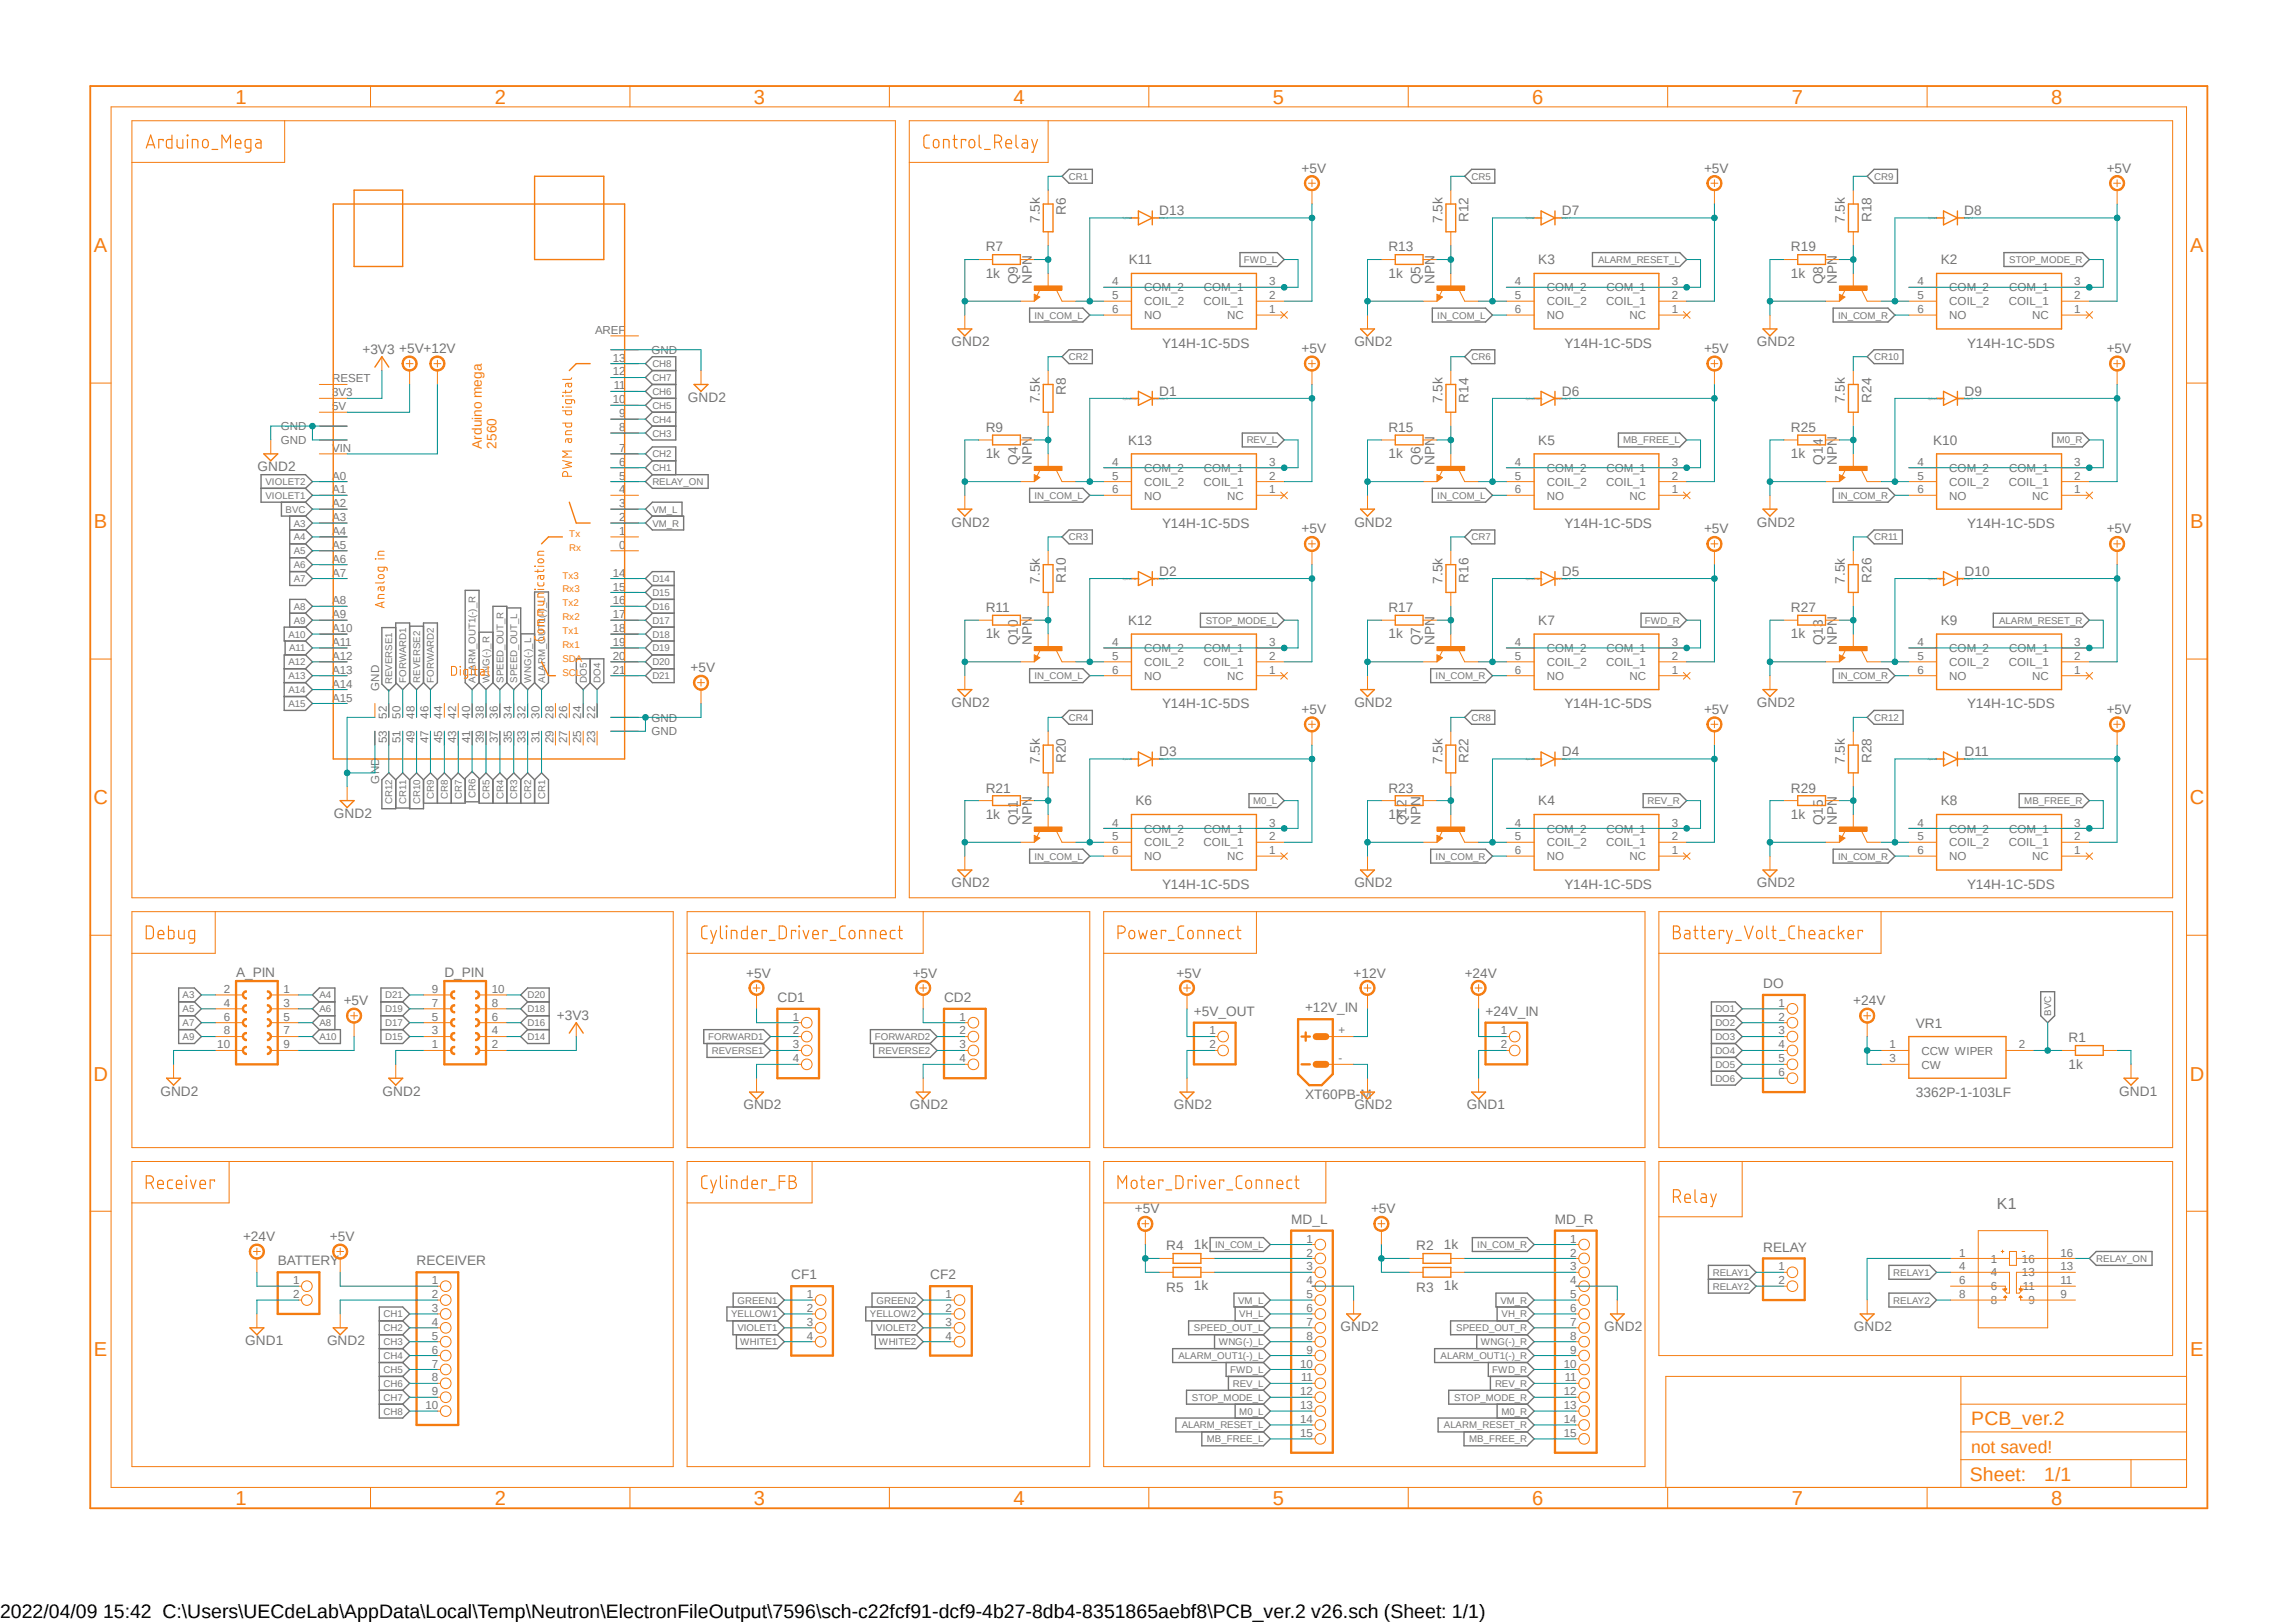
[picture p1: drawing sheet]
<svg xmlns="http://www.w3.org/2000/svg" width="420mm" height="297mm" viewBox="0 0 420 297" stroke-linecap="round" stroke-linejoin="round" font-family="sans-serif">
<defs><g id="words">
<g font-size="3.7" fill="#f57c10">
<text x="43.1" y="19">1</text>
<text x="90.5" y="19">2</text>
<text x="137.9" y="19">3</text>
<text x="185.4" y="19">4</text>
<text x="232.8" y="19">5</text>
<text x="280.3" y="19">6</text>
<text x="327.7" y="19">7</text>
<text x="375.2" y="19">8</text>
<text x="17.2" y="46.1">A</text>
<text x="400.6" y="46.1">A</text>
<text x="17.2" y="96.6">B</text>
<text x="400.6" y="96.6">B</text>
<text x="17.1" y="147.2">C</text>
<text x="400.6" y="147.2">C</text>
<text x="17.1" y="197.7">D</text>
<text x="400.6" y="197.7">D</text>
<text x="17.2" y="248.2">E</text>
<text x="400.6" y="248.2">E</text>
<text x="43.1" y="275.4">1</text>
<text x="90.5" y="275.4">2</text>
<text x="137.9" y="275.4">3</text>
<text x="185.4" y="275.4">4</text>
<text x="232.8" y="275.4">5</text>
<text x="280.3" y="275.4">6</text>
<text x="327.7" y="275.4">7</text>
<text x="375.2" y="275.4">8</text>
</g>
<g font-size="3.6" fill="#f57c10">
<text x="360.6" y="260.8">PCB_ver.2</text>
<text x="360.3" y="271.1">Sheet:</text>
<text x="373.9" y="270.9">1/1</text>
</g>
<text font-size="3.6" x="0" y="296">2022/04/09 15:42 C:\Users\UECdeLab\AppData\Local\Temp\Neutron\ElectronFileOutput\7596\sch-c22fcf91-dcf9-4b27-8db4-8351865aebf8\PCB_ver.2 v26.sch (Sheet: 1/1)</text>
<text font-size="3.2" fill="#f57c10" x="360.6" y="265.8">not saved!</text>
<text font-size="2.9" fill="#757575" x="365.3" y="221.2">K1</text>
<g font-size="2.5" fill="#757575">
<text x="238.1" y="31.6">+5V</text>
<text x="311.7" y="31.6">+5V</text>
<text x="385.4" y="31.6">+5V</text>
<text x="190.2" y="40.8" transform="rotate(-90 190.2 40.8)">7.5k</text>
<text x="195" y="39.3" transform="rotate(-90 195 39.3)">R6</text>
<text x="212.1" y="39.4">D13</text>
<text x="263.9" y="40.8" transform="rotate(-90 263.9 40.8)">7.5k</text>
<text x="268.7" y="40.7" transform="rotate(-90 268.7 40.7)">R12</text>
<text x="285.7" y="39.4">D7</text>
<text x="337.5" y="40.8" transform="rotate(-90 337.5 40.8)">7.5k</text>
<text x="342.3" y="40.7" transform="rotate(-90 342.3 40.7)">R18</text>
<text x="359.3" y="39.4">D8</text>
<text x="180.3" y="46">R7</text>
<text x="254" y="46">R13</text>
<text x="327.6" y="46">R19</text>
<text x="180.3" y="50.8">1k</text>
<text x="186.2" y="52" transform="rotate(-90 186.2 52)">Q9</text>
<text x="188.7" y="52" transform="rotate(-90 188.7 52)">NPN</text>
<text x="206.5" y="48.4">K11</text>
<text x="254" y="50.8">1k</text>
<text x="259.8" y="52" transform="rotate(-90 259.8 52)">Q5</text>
<text x="262.4" y="52" transform="rotate(-90 262.4 52)">NPN</text>
<text x="281.4" y="48.4">K3</text>
<text x="327.6" y="50.8">1k</text>
<text x="333.5" y="52" transform="rotate(-90 333.5 52)">Q8</text>
<text x="336" y="52" transform="rotate(-90 336 52)">NPN</text>
<text x="355" y="48.4">K2</text>
<text x="66.3" y="64.8">+3V3 +5V+12V</text>
<text x="174.1" y="63.4">GND2</text>
<text x="212.6" y="63.6">Y14H-1C-5DS</text>
<text x="238.1" y="64.6">+5V</text>
<text x="247.7" y="63.4">GND2</text>
<text x="286.2" y="63.6">Y14H-1C-5DS</text>
<text x="311.7" y="64.6">+5V</text>
<text x="321.4" y="63.4">GND2</text>
<text x="359.8" y="63.6">Y14H-1C-5DS</text>
<text x="385.4" y="64.6">+5V</text>
<text x="125.8" y="73.5">GND2</text>
<text x="190.2" y="73.8" transform="rotate(-90 190.2 73.8)">7.5k</text>
<text x="195" y="72.3" transform="rotate(-90 195 72.3)">R8</text>
<text x="212.1" y="72.4">D1</text>
<text x="263.9" y="73.8" transform="rotate(-90 263.9 73.8)">7.5k</text>
<text x="268.7" y="73.7" transform="rotate(-90 268.7 73.7)">R14</text>
<text x="285.7" y="72.4">D6</text>
<text x="337.5" y="73.8" transform="rotate(-90 337.5 73.8)">7.5k</text>
<text x="342.3" y="73.7" transform="rotate(-90 342.3 73.7)">R24</text>
<text x="359.3" y="72.4">D9</text>
<text x="180.3" y="83.8">1k</text>
<text x="180.3" y="79">R9</text>
<text x="206.3" y="81.4">K13</text>
<text x="254" y="83.8">1k</text>
<text x="254" y="79">R15</text>
<text x="281.4" y="81.4">K5</text>
<text x="327.6" y="83.8">1k</text>
<text x="327.6" y="79">R25</text>
<text x="353.6" y="81.4">K10</text>
<text x="47.1" y="86.2">GND2</text>
<text x="186.2" y="85" transform="rotate(-90 186.2 85)">Q4</text>
<text x="188.7" y="85" transform="rotate(-90 188.7 85)">NPN</text>
<text x="259.8" y="85" transform="rotate(-90 259.8 85)">Q6</text>
<text x="262.4" y="85" transform="rotate(-90 262.4 85)">NPN</text>
<text x="333.5" y="85" transform="rotate(-90 333.5 85)">Q14</text>
<text x="336" y="85" transform="rotate(-90 336 85)">NPN</text>
<text x="174.1" y="96.4">GND2</text>
<text x="212.6" y="96.6">Y14H-1C-5DS</text>
<text x="238.1" y="97.6">+5V</text>
<text x="247.7" y="96.4">GND2</text>
<text x="286.2" y="96.6">Y14H-1C-5DS</text>
<text x="311.7" y="97.6">+5V</text>
<text x="321.4" y="96.4">GND2</text>
<text x="359.8" y="96.6">Y14H-1C-5DS</text>
<text x="385.4" y="97.6">+5V</text>
<text x="190.2" y="106.8" transform="rotate(-90 190.2 106.8)">7.5k</text>
<text x="195" y="106.7" transform="rotate(-90 195 106.7)">R10</text>
<text x="212.1" y="105.4">D2</text>
<text x="263.9" y="106.8" transform="rotate(-90 263.9 106.8)">7.5k</text>
<text x="268.7" y="106.7" transform="rotate(-90 268.7 106.7)">R16</text>
<text x="285.7" y="105.4">D5</text>
<text x="337.5" y="106.8" transform="rotate(-90 337.5 106.8)">7.5k</text>
<text x="342.3" y="106.7" transform="rotate(-90 342.3 106.7)">R26</text>
<text x="359.3" y="105.4">D10</text>
<text x="180.3" y="112">R11</text>
<text x="254" y="112">R17</text>
<text x="327.6" y="112">R27</text>
<text x="180.3" y="116.8">1k</text>
<text x="186.2" y="118.1" transform="rotate(-90 186.2 118.1)">Q10</text>
<text x="188.7" y="118.1" transform="rotate(-90 188.7 118.1)">NPN</text>
<text x="206.3" y="114.4">K12</text>
<text x="254" y="116.8">1k</text>
<text x="259.8" y="118.1" transform="rotate(-90 259.8 118.1)">Q7</text>
<text x="262.4" y="118.1" transform="rotate(-90 262.4 118.1)">NPN</text>
<text x="281.4" y="114.4">K7</text>
<text x="327.6" y="116.8">1k</text>
<text x="333.5" y="118.1" transform="rotate(-90 333.5 118.1)">Q13</text>
<text x="336" y="118.1" transform="rotate(-90 336 118.1)">NPN</text>
<text x="355" y="114.4">K9</text>
<text x="126.3" y="123">+5V</text>
<text x="174.1" y="129.4">GND2</text>
<text x="212.6" y="129.6">Y14H-1C-5DS</text>
<text x="238.1" y="130.6">+5V</text>
<text x="247.7" y="129.4">GND2</text>
<text x="286.2" y="129.6">Y14H-1C-5DS</text>
<text x="311.7" y="130.6">+5V</text>
<text x="321.4" y="129.4">GND2</text>
<text x="359.8" y="129.6">Y14H-1C-5DS</text>
<text x="385.4" y="130.6">+5V</text>
<text x="190.2" y="139.8" transform="rotate(-90 190.2 139.8)">7.5k</text>
<text x="195" y="139.7" transform="rotate(-90 195 139.7)">R20</text>
<text x="212.1" y="138.4">D3</text>
<text x="263.9" y="139.8" transform="rotate(-90 263.9 139.8)">7.5k</text>
<text x="268.7" y="139.7" transform="rotate(-90 268.7 139.7)">R22</text>
<text x="285.7" y="138.4">D4</text>
<text x="337.5" y="139.8" transform="rotate(-90 337.5 139.8)">7.5k</text>
<text x="342.3" y="139.7" transform="rotate(-90 342.3 139.7)">R28</text>
<text x="359.3" y="138.4">D11</text>
<text x="61.1" y="149.7">GND2</text>
<text x="180.3" y="149.8">1k</text>
<text x="180.3" y="145">R21</text>
<text x="207.7" y="147.4">K6</text>
<text x="254" y="149.8">1k</text>
<text x="254" y="145">R23</text>
<text x="281.4" y="147.4">K4</text>
<text x="327.6" y="149.8">1k</text>
<text x="327.6" y="145">R29</text>
<text x="355" y="147.4">K8</text>
<text x="186.2" y="151" transform="rotate(-90 186.2 151)">Q11</text>
<text x="188.7" y="151" transform="rotate(-90 188.7 151)">NPN</text>
<text x="257.3" y="151" transform="rotate(-90 257.3 151)">Q12</text>
<text x="259.8" y="151" transform="rotate(-90 259.8 151)">NPN</text>
<text x="333.5" y="151" transform="rotate(-90 333.5 151)">Q15</text>
<text x="336" y="151" transform="rotate(-90 336 151)">NPN</text>
<text x="174.1" y="162.4">GND2</text>
<text x="212.6" y="162.6">Y14H-1C-5DS</text>
<text x="247.7" y="162.4">GND2</text>
<text x="286.2" y="162.6">Y14H-1C-5DS</text>
<text x="321.4" y="162.4">GND2</text>
<text x="359.8" y="162.6">Y14H-1C-5DS</text>
<text x="43.2" y="178.8">A_PIN</text>
<text x="81.3" y="178.8">D_PIN</text>
<text x="136.5" y="178.9">+5V</text>
<text x="167" y="178.9">+5V</text>
<text x="215.2" y="178.9">+5V</text>
<text x="247.6" y="178.9">+12V</text>
<text x="267.9" y="178.9">+24V</text>
<text x="62.9" y="184">+5V</text>
<text x="142.2" y="183.3">CD1</text>
<text x="172.7" y="183.3">CD2</text>
<text x="218.4" y="185.9">+5V_OUT</text>
<text x="238.7" y="185.1">+12V_IN</text>
<text x="271.7" y="185.9">+24V_IN</text>
<text x="322.5" y="180.8">DO</text>
<text x="339" y="184">+24V</text>
<text x="101.9" y="186.7">+3V3</text>
<text x="350.4" y="188">VR1</text>
<text x="378.4" y="190.7">R1</text>
<text x="378.4" y="195.5">1k</text>
<text x="29.3" y="200.5">GND2</text>
<text x="70" y="200.5">GND2</text>
<text x="136" y="203">GND2</text>
<text x="166.5" y="203">GND2</text>
<text x="214.7" y="203">GND2</text>
<text x="238.7" y="201.1">XT60PB-M</text>
<text x="247.7" y="203">GND2</text>
<text x="268.3" y="203">GND1</text>
<text x="350.4" y="200.7">3362P-1-103LF</text>
<text x="387.7" y="200.5">GND1</text>
<text x="44.5" y="227.1">+24V</text>
<text x="60.3" y="227.1">+5V</text>
<text x="207.6" y="222">+5V</text>
<text x="236.2" y="223.9">MD_L</text>
<text x="250.8" y="222">+5V</text>
<text x="284.4" y="223.9">MD_R</text>
<text x="50.8" y="231.6">BATTERY</text>
<text x="76.2" y="231.6">RECEIVER</text>
<text x="213.3" y="228.8">R4</text>
<text x="218.4" y="228.5">1k</text>
<text x="259" y="228.8">R2</text>
<text x="264.1" y="228.5">1k</text>
<text x="322.5" y="229">RELAY</text>
<text x="144.7" y="234.1">CF1</text>
<text x="170.1" y="234.1">CF2</text>
<text x="213.3" y="236.4">R5</text>
<text x="218.4" y="236.1">1k</text>
<text x="259" y="236.4">R3</text>
<text x="264.1" y="236.1">1k</text>
<text x="245.2" y="243.6">GND2</text>
<text x="293.5" y="243.6">GND2</text>
<text x="339.1" y="243.6">GND2</text>
<text x="44.8" y="246.2">GND1</text>
<text x="59.8" y="246.2">GND2</text>
</g>
<g font-size="2.5" fill="#f57c10">
<text x="88.1" y="82.1" transform="rotate(-90 88.1 82.1)">Arduino mega</text>
<text x="90.8" y="82.1" transform="rotate(-90 90.8 82.1)">2560</text>
</g>
<g font-size="2.1" fill="#757575">
<text x="203.5" y="52.2">4</text>
<text x="209.3" y="53.3">COM_2</text>
<text x="220.2" y="53.3">COM_1</text>
<text x="232.2" y="52.2">3</text>
<text x="277.1" y="52.2">4</text>
<text x="283" y="53.3">COM_2</text>
<text x="293.8" y="53.3">COM_1</text>
<text x="305.8" y="52.2">3</text>
<text x="350.7" y="52.2">4</text>
<text x="356.6" y="53.3">COM_2</text>
<text x="367.5" y="53.3">COM_1</text>
<text x="379.4" y="52.2">3</text>
<text x="203.5" y="54.7">5</text>
<text x="203.5" y="57.3">6</text>
<text x="209.3" y="55.9">COIL_2</text>
<text x="209.3" y="58.4">NO</text>
<text x="220.2" y="55.9">COIL_1</text>
<text x="224.5" y="58.4">NC</text>
<text x="232.2" y="57.3">1</text>
<text x="232.2" y="54.7">2</text>
<text x="277.1" y="54.7">5</text>
<text x="277.1" y="57.3">6</text>
<text x="283" y="55.9">COIL_2</text>
<text x="283" y="58.4">NO</text>
<text x="293.8" y="55.9">COIL_1</text>
<text x="298.1" y="58.4">NC</text>
<text x="305.8" y="57.3">1</text>
<text x="305.8" y="54.7">2</text>
<text x="350.7" y="54.7">5</text>
<text x="350.7" y="57.3">6</text>
<text x="356.6" y="55.9">COIL_2</text>
<text x="356.6" y="58.4">NO</text>
<text x="367.5" y="55.9">COIL_1</text>
<text x="371.7" y="58.4">NC</text>
<text x="379.4" y="57.3">1</text>
<text x="379.4" y="54.7">2</text>
<text x="108.8" y="61.1">AREF</text>
<text x="119.2" y="64.8">GND</text>
<text x="60.7" y="70">RESET</text>
<text x="112.1" y="66.2">13</text>
<text x="112.1" y="68.7">12</text>
<text x="112.3" y="71.2">11</text>
<text x="60.7" y="75.1">5V</text>
<text x="60.7" y="72.5">3V3</text>
<text x="112.1" y="73.8">10</text>
<text x="113.3" y="76.3">9</text>
<text x="51.4" y="81.3">GND</text>
<text x="51.4" y="78.7">GND</text>
<text x="60.7" y="82.7">VIN</text>
<text x="113.3" y="78.9">8</text>
<text x="113.3" y="82.7">7</text>
<text x="60.7" y="87.8">A0</text>
<text x="113.3" y="85.2">6</text>
<text x="113.3" y="87.8">5</text>
<text x="203.5" y="85.2">4</text>
<text x="203.5" y="87.8">5</text>
<text x="209.3" y="86.4">COM_2</text>
<text x="209.3" y="88.9">COIL_2</text>
<text x="220.2" y="88.9">COIL_1</text>
<text x="220.2" y="86.4">COM_1</text>
<text x="232.2" y="87.8">2</text>
<text x="232.2" y="85.2">3</text>
<text x="277.1" y="85.2">4</text>
<text x="277.1" y="87.8">5</text>
<text x="283" y="86.4">COM_2</text>
<text x="283" y="88.9">COIL_2</text>
<text x="293.8" y="88.9">COIL_1</text>
<text x="293.8" y="86.4">COM_1</text>
<text x="305.8" y="87.8">2</text>
<text x="305.8" y="85.2">3</text>
<text x="350.7" y="85.2">4</text>
<text x="350.7" y="87.8">5</text>
<text x="356.6" y="86.4">COM_2</text>
<text x="356.6" y="88.9">COIL_2</text>
<text x="367.5" y="88.9">COIL_1</text>
<text x="367.5" y="86.4">COM_1</text>
<text x="379.4" y="87.8">2</text>
<text x="379.4" y="85.2">3</text>
<text x="60.7" y="95.4">A3</text>
<text x="60.7" y="92.8">A2</text>
<text x="60.7" y="90.3">A1</text>
<text x="113.3" y="90.3">4</text>
<text x="113.3" y="92.8">3</text>
<text x="113.3" y="95.4">2</text>
<text x="203.5" y="90.3">6</text>
<text x="209.3" y="91.4">NO</text>
<text x="224.5" y="91.4">NC</text>
<text x="232.2" y="90.3">1</text>
<text x="277.1" y="90.3">6</text>
<text x="283" y="91.4">NO</text>
<text x="298.1" y="91.4">NC</text>
<text x="305.8" y="90.3">1</text>
<text x="350.7" y="90.3">6</text>
<text x="356.6" y="91.4">NO</text>
<text x="371.7" y="91.4">NC</text>
<text x="379.4" y="90.3">1</text>
<text x="60.7" y="100.5">A5</text>
<text x="60.7" y="97.9">A4</text>
<text x="113.3" y="97.9">1</text>
<text x="113.3" y="100.5">0</text>
<text x="60.7" y="105.5">A7</text>
<text x="60.7" y="103">A6</text>
<text x="112.1" y="105.5">14</text>
<text x="60.7" y="113.2">A9</text>
<text x="60.7" y="110.6">A8</text>
<text x="112.1" y="108.1">15</text>
<text x="112.1" y="110.6">16</text>
<text x="112.1" y="113.2">17</text>
<text x="60.7" y="118.2">A11</text>
<text x="60.7" y="115.7">A10</text>
<text x="112.1" y="115.7">18</text>
<text x="112.1" y="118.2">19</text>
<text x="203.5" y="118.2">4</text>
<text x="209.3" y="119.3">COM_2</text>
<text x="220.2" y="119.3">COM_1</text>
<text x="232.2" y="118.2">3</text>
<text x="277.1" y="118.2">4</text>
<text x="283" y="119.3">COM_2</text>
<text x="293.8" y="119.3">COM_1</text>
<text x="305.8" y="118.2">3</text>
<text x="350.7" y="118.2">4</text>
<text x="356.6" y="119.3">COM_2</text>
<text x="367.5" y="119.3">COM_1</text>
<text x="379.4" y="118.2">3</text>
<text x="60.7" y="125.9">A14</text>
<text x="60.7" y="123.3">A13</text>
<text x="60.7" y="120.8">A12</text>
<text x="112.1" y="120.8">20</text>
<text x="112.1" y="123.3">21</text>
<text x="203.5" y="120.8">5</text>
<text x="203.5" y="123.3">6</text>
<text x="209.3" y="121.9">COIL_2</text>
<text x="209.3" y="124.4">NO</text>
<text x="220.2" y="121.9">COIL_1</text>
<text x="224.5" y="124.4">NC</text>
<text x="232.2" y="123.3">1</text>
<text x="232.2" y="120.8">2</text>
<text x="277.1" y="120.8">5</text>
<text x="277.1" y="123.3">6</text>
<text x="283" y="121.9">COIL_2</text>
<text x="283" y="124.4">NO</text>
<text x="293.8" y="121.9">COIL_1</text>
<text x="298.1" y="124.4">NC</text>
<text x="305.8" y="123.3">1</text>
<text x="305.8" y="120.8">2</text>
<text x="350.7" y="120.8">5</text>
<text x="350.7" y="123.3">6</text>
<text x="356.6" y="121.9">COIL_2</text>
<text x="356.6" y="124.4">NO</text>
<text x="367.5" y="121.9">COIL_1</text>
<text x="371.7" y="124.4">NC</text>
<text x="379.4" y="123.3">1</text>
<text x="379.4" y="120.8">2</text>
<text x="60.7" y="128.4">A15</text>
<text x="69.3" y="126.4" transform="rotate(-90 69.3 126.4)">GND</text>
<text x="70.7" y="131.5" transform="rotate(-90 70.7 131.5)">52</text>
<text x="73.3" y="131.5" transform="rotate(-90 73.3 131.5)">50</text>
<text x="75.8" y="131.5" transform="rotate(-90 75.8 131.5)">48</text>
<text x="78.4" y="131.5" transform="rotate(-90 78.4 131.5)">46</text>
<text x="80.9" y="131.5" transform="rotate(-90 80.9 131.5)">44</text>
<text x="83.4" y="131.5" transform="rotate(-90 83.4 131.5)">42</text>
<text x="86" y="131.5" transform="rotate(-90 86 131.5)">40</text>
<text x="88.5" y="131.5" transform="rotate(-90 88.5 131.5)">38</text>
<text x="91.1" y="131.5" transform="rotate(-90 91.1 131.5)">36</text>
<text x="93.6" y="131.5" transform="rotate(-90 93.6 131.5)">34</text>
<text x="96.1" y="131.5" transform="rotate(-90 96.1 131.5)">32</text>
<text x="98.7" y="131.5" transform="rotate(-90 98.7 131.5)">30</text>
<text x="101.2" y="131.5" transform="rotate(-90 101.2 131.5)">28</text>
<text x="103.8" y="131.5" transform="rotate(-90 103.8 131.5)">26</text>
<text x="106.3" y="131.5" transform="rotate(-90 106.3 131.5)">24</text>
<text x="108.8" y="131.5" transform="rotate(-90 108.8 131.5)">22</text>
<text x="70.7" y="136" transform="rotate(-90 70.7 136)">53</text>
<text x="73.3" y="136" transform="rotate(-90 73.3 136)">51</text>
<text x="75.8" y="136" transform="rotate(-90 75.8 136)">49</text>
<text x="78.4" y="136" transform="rotate(-90 78.4 136)">47</text>
<text x="80.9" y="136" transform="rotate(-90 80.9 136)">45</text>
<text x="83.4" y="136" transform="rotate(-90 83.4 136)">43</text>
<text x="86" y="136" transform="rotate(-90 86 136)">41</text>
<text x="88.5" y="136" transform="rotate(-90 88.5 136)">39</text>
<text x="91.1" y="136" transform="rotate(-90 91.1 136)">37</text>
<text x="93.6" y="136" transform="rotate(-90 93.6 136)">35</text>
<text x="96.1" y="136" transform="rotate(-90 96.1 136)">33</text>
<text x="98.7" y="136" transform="rotate(-90 98.7 136)">31</text>
<text x="101.2" y="136" transform="rotate(-90 101.2 136)">29</text>
<text x="103.8" y="136" transform="rotate(-90 103.8 136)">27</text>
<text x="106.3" y="136" transform="rotate(-90 106.3 136)">25</text>
<text x="108.8" y="136" transform="rotate(-90 108.8 136)">23</text>
<text x="119.2" y="132">GND</text>
<text x="119.2" y="134.6">GND</text>
<text x="69.3" y="143.4" transform="rotate(-90 69.3 143.4)">GND</text>
<text x="203.5" y="151.3">4</text>
<text x="203.5" y="153.8">5</text>
<text x="209.3" y="152.4">COM_2</text>
<text x="209.3" y="154.9">COIL_2</text>
<text x="220.2" y="154.9">COIL_1</text>
<text x="220.2" y="152.4">COM_1</text>
<text x="232.2" y="153.8">2</text>
<text x="232.2" y="151.3">3</text>
<text x="277.1" y="151.3">4</text>
<text x="277.1" y="153.8">5</text>
<text x="283" y="152.4">COM_2</text>
<text x="283" y="154.9">COIL_2</text>
<text x="293.8" y="154.9">COIL_1</text>
<text x="293.8" y="152.4">COM_1</text>
<text x="305.8" y="153.8">2</text>
<text x="305.8" y="151.3">3</text>
<text x="350.7" y="151.3">4</text>
<text x="350.7" y="153.8">5</text>
<text x="356.6" y="152.4">COM_2</text>
<text x="356.6" y="154.9">COIL_2</text>
<text x="367.5" y="154.9">COIL_1</text>
<text x="367.5" y="152.4">COM_1</text>
<text x="379.4" y="153.8">2</text>
<text x="379.4" y="151.3">3</text>
<text x="203.5" y="156.3">6</text>
<text x="209.3" y="157.4">NO</text>
<text x="224.5" y="157.4">NC</text>
<text x="232.2" y="156.3">1</text>
<text x="277.1" y="156.3">6</text>
<text x="283" y="157.4">NO</text>
<text x="298.1" y="157.4">NC</text>
<text x="305.8" y="156.3">1</text>
<text x="350.7" y="156.3">6</text>
<text x="356.6" y="157.4">NO</text>
<text x="371.7" y="157.4">NC</text>
<text x="379.4" y="156.3">1</text>
<text x="40.9" y="181.7">2</text>
<text x="40.9" y="184.2">4</text>
<text x="51.9" y="181.7">1</text>
<text x="51.9" y="184.2">3</text>
<text x="79" y="184.2">7</text>
<text x="79" y="181.7">9</text>
<text x="90" y="184.2">8</text>
<text x="90" y="181.7">10</text>
<text x="325.3" y="184.2">1</text>
<text x="39.8" y="191.9">10</text>
<text x="40.9" y="186.8">6</text>
<text x="40.9" y="189.3">8</text>
<text x="51.9" y="186.8">5</text>
<text x="51.9" y="189.3">7</text>
<text x="51.9" y="191.9">9</text>
<text x="79" y="191.9">1</text>
<text x="79" y="189.3">3</text>
<text x="79" y="186.8">5</text>
<text x="90" y="191.9">2</text>
<text x="90" y="189.3">4</text>
<text x="90" y="186.8">6</text>
<text x="145" y="186.8">1</text>
<text x="145" y="189.3">2</text>
<text x="145" y="191.9">3</text>
<text x="175.5" y="186.8">1</text>
<text x="175.5" y="189.3">2</text>
<text x="175.5" y="191.9">3</text>
<text x="221.2" y="189.3">1</text>
<text x="221.2" y="191.9">2</text>
<text x="244.9" y="189.3">+</text>
<text x="274.5" y="189.3">1</text>
<text x="274.5" y="191.9">2</text>
<text x="325.3" y="186.8">2</text>
<text x="325.3" y="189.3">3</text>
<text x="325.3" y="191.9">4</text>
<text x="345.7" y="191.9">1</text>
<text x="369.3" y="191.9">2</text>
<text x="145" y="194.4">4</text>
<text x="175.5" y="194.4">4</text>
<text x="244.9" y="194.4">-</text>
<text x="325.3" y="194.4">5</text>
<text x="325.3" y="196.9">6</text>
<text x="345.7" y="194.4">3</text>
<text x="351.5" y="193">CCW WIPER</text>
<text x="351.5" y="195.5">CW</text>
<text x="239" y="227.4">1</text>
<text x="287.2" y="227.4">1</text>
<text x="239" y="230">2</text>
<text x="239" y="232.5">3</text>
<text x="287.2" y="230">2</text>
<text x="287.2" y="232.5">3</text>
<text x="325.3" y="232.5">1</text>
<text x="358.4" y="230">1</text>
<text x="358.4" y="232.5">4</text>
<text x="364.2" y="231.1">1</text>
<text x="364.2" y="233.6">4</text>
<text x="369.9" y="233.6">13</text>
<text x="369.9" y="231.1">16</text>
<text x="376.9" y="232.5">13</text>
<text x="376.9" y="230">16</text>
<text x="53.6" y="235">1</text>
<text x="53.6" y="237.6">2</text>
<text x="79" y="235">1</text>
<text x="79" y="237.6">2</text>
<text x="147.6" y="237.6">1</text>
<text x="173" y="237.6">1</text>
<text x="239" y="235">4</text>
<text x="239" y="237.6">5</text>
<text x="287.2" y="235">4</text>
<text x="287.2" y="237.6">5</text>
<text x="325.3" y="235">2</text>
<text x="358.4" y="235">6</text>
<text x="358.4" y="237.6">8</text>
<text x="364.2" y="236.1">6</text>
<text x="364.2" y="238.7">8</text>
<text x="370" y="236.1">11</text>
<text x="371.1" y="238.7">9</text>
<text x="376.9" y="237.6">9</text>
<text x="376.9" y="235">11</text>
<text x="79" y="240.1">3</text>
<text x="79" y="242.7">4</text>
<text x="79" y="245.2">5</text>
<text x="147.6" y="240.1">2</text>
<text x="147.6" y="242.7">3</text>
<text x="147.6" y="245.2">4</text>
<text x="173" y="240.1">2</text>
<text x="173" y="242.7">3</text>
<text x="173" y="245.2">4</text>
<text x="239" y="240.1">6</text>
<text x="239" y="242.7">7</text>
<text x="239" y="245.2">8</text>
<text x="287.2" y="240.1">6</text>
<text x="287.2" y="242.7">7</text>
<text x="287.2" y="245.2">8</text>
<text x="79" y="247.7">6</text>
<text x="79" y="250.3">7</text>
<text x="237.8" y="250.3">10</text>
<text x="239" y="247.7">9</text>
<text x="286" y="250.3">10</text>
<text x="287.2" y="247.7">9</text>
<text x="77.8" y="257.9">10</text>
<text x="79" y="252.8">8</text>
<text x="79" y="255.4">9</text>
<text x="237.8" y="255.4">12</text>
<text x="237.8" y="257.9">13</text>
<text x="238" y="252.8">11</text>
<text x="286" y="255.4">12</text>
<text x="286" y="257.9">13</text>
<text x="286.2" y="252.8">11</text>
<text x="237.8" y="260.4">14</text>
<text x="237.8" y="263">15</text>
<text x="286" y="260.4">14</text>
<text x="286" y="263">15</text>
</g>
<g font-size="1.8" fill="#757575">
<text x="195.5" y="32.9">CR1</text>
<text x="269.2" y="32.9">CR5</text>
<text x="342.8" y="32.9">CR9</text>
<text x="227.5" y="48.1">FWD_L</text>
<text x="292.3" y="48.1">ALARM_RESET_L</text>
<text x="367.5" y="48.1">STOP_MODE_R</text>
<text x="189.2" y="58.3">IN_COM_L</text>
<text x="262.9" y="58.3">IN_COM_L</text>
<text x="336.2" y="58.3">IN_COM_R</text>
<text x="195.5" y="65.9">CR2</text>
<text x="269.2" y="65.9">CR6</text>
<text x="342.8" y="65.9">CR10</text>
<text x="119.3" y="69.7">CH7</text>
<text x="119.3" y="67.2">CH8</text>
<text x="119.3" y="77.3">CH4</text>
<text x="119.3" y="74.8">CH5</text>
<text x="119.3" y="72.3">CH6</text>
<text x="119.3" y="83.7">CH2</text>
<text x="119.3" y="79.9">CH3</text>
<text x="228.1" y="81.2">REV_L</text>
<text x="296.9" y="81.2">MB_FREE_L</text>
<text x="376.2" y="81.2">M0_R</text>
<text x="48.6" y="88.8">VIOLET2</text>
<text x="119.3" y="86.2">CH1</text>
<text x="119.3" y="88.8">RELAY_ON</text>
<text x="48.6" y="91.3">VIOLET1</text>
<text x="52.2" y="93.8">BVC</text>
<text x="119.3" y="93.8">VM_L</text>
<text x="189.2" y="91.3">IN_COM_L</text>
<text x="262.9" y="91.3">IN_COM_L</text>
<text x="336.2" y="91.3">IN_COM_R</text>
<text x="53.7" y="96.4">A3</text>
<text x="53.7" y="98.9">A4</text>
<text x="53.7" y="101.4">A5</text>
<text x="119.3" y="96.4">VM_R</text>
<text x="195.5" y="98.9">CR3</text>
<text x="269.2" y="98.9">CR7</text>
<text x="342.8" y="98.9">CR11</text>
<text x="53.7" y="104">A6</text>
<text x="53.7" y="106.5">A7</text>
<text x="119.3" y="106.5">D14</text>
<text x="53.7" y="111.6">A8</text>
<text x="119.3" y="109.1">D15</text>
<text x="119.3" y="111.6">D16</text>
<text x="52.7" y="116.7">A10</text>
<text x="52.9" y="119.2">A11</text>
<text x="53.7" y="114.1">A9</text>
<text x="119.3" y="114.1">D17</text>
<text x="119.3" y="116.7">D18</text>
<text x="119.3" y="119.2">D19</text>
<text x="220.6" y="114.1">STOP_MODE_L</text>
<text x="300.9" y="114.1">FWD_R</text>
<text x="365.7" y="114.1">ALARM_RESET_R</text>
<text x="52.7" y="121.8">A12</text>
<text x="52.7" y="124.3">A13</text>
<text x="71.8" y="125.2" transform="rotate(-90 71.8 125.2)">REVERSE1</text>
<text x="74.3" y="124.9" transform="rotate(-90 74.3 124.9)">FORWARD1</text>
<text x="76.8" y="124.9" transform="rotate(-90 76.8 124.9)">REVERSE2</text>
<text x="79.4" y="124.9" transform="rotate(-90 79.4 124.9)">FORWARD2</text>
<text x="87" y="124.9" transform="rotate(-90 87 124.9)">ALARM_OUT1(-)_R</text>
<text x="89.5" y="124.9" transform="rotate(-90 89.5 124.9)">WNG(-)_R</text>
<text x="92.1" y="124.9" transform="rotate(-90 92.1 124.9)">SPEED_OUT_R</text>
<text x="94.6" y="124.9" transform="rotate(-90 94.6 124.9)">SPEED_OUT_L</text>
<text x="97.2" y="124.9" transform="rotate(-90 97.2 124.9)">WNG(-)_L</text>
<text x="99.7" y="124.9" transform="rotate(-90 99.7 124.9)">ALARM_OUT1(-)_L</text>
<text x="107.3" y="124.9" transform="rotate(-90 107.3 124.9)">DO5</text>
<text x="109.9" y="124.9" transform="rotate(-90 109.9 124.9)">DO4</text>
<text x="119.3" y="121.8">D20</text>
<text x="119.3" y="124.3">D21</text>
<text x="189.2" y="124.3">IN_COM_L</text>
<text x="262.6" y="124.3">IN_COM_R</text>
<text x="336.2" y="124.3">IN_COM_R</text>
<text x="52.7" y="126.8">A14</text>
<text x="52.7" y="129.4">A15</text>
<text x="195.5" y="131.9">CR4</text>
<text x="269.2" y="131.9">CR8</text>
<text x="342.8" y="131.9">CR12</text>
<text x="71.8" y="147.2" transform="rotate(-90 71.8 147.2)">CR12</text>
<text x="74.3" y="147.1" transform="rotate(-90 74.3 147.1)">CR11</text>
<text x="76.8" y="147.2" transform="rotate(-90 76.8 147.2)">CR10</text>
<text x="79.4" y="146.2" transform="rotate(-90 79.4 146.2)">CR9</text>
<text x="81.9" y="146.2" transform="rotate(-90 81.9 146.2)">CR8</text>
<text x="84.5" y="146.2" transform="rotate(-90 84.5 146.2)">CR7</text>
<text x="87" y="146" transform="rotate(-90 87 146)">CR6</text>
<text x="89.5" y="146.2" transform="rotate(-90 89.5 146.2)">CR5</text>
<text x="92.1" y="146.2" transform="rotate(-90 92.1 146.2)">CR4</text>
<text x="94.6" y="146.2" transform="rotate(-90 94.6 146.2)">CR3</text>
<text x="97.2" y="146.2" transform="rotate(-90 97.2 146.2)">CR2</text>
<text x="99.7" y="146.2" transform="rotate(-90 99.7 146.2)">CR1</text>
<text x="229.2" y="147.2">M0_L</text>
<text x="301.4" y="147.2">REV_R</text>
<text x="370.3" y="147.2">MB_FREE_R</text>
<text x="189.2" y="157.3">IN_COM_L</text>
<text x="262.6" y="157.3">IN_COM_R</text>
<text x="336.2" y="157.3">IN_COM_R</text>
<text x="33.4" y="182.7">A3</text>
<text x="33.4" y="185.3">A5</text>
<text x="58.4" y="182.7">A4</text>
<text x="58.4" y="185.3">A6</text>
<text x="70.4" y="185.3">D19</text>
<text x="70.4" y="182.7">D21</text>
<text x="96.5" y="185.3">D18</text>
<text x="96.5" y="182.7">D20</text>
<text x="313.8" y="185.3">DO1</text>
<text x="375.2" y="185.9" transform="rotate(-90 375.2 185.9)">BVC</text>
<text x="33.4" y="187.8">A7</text>
<text x="33.4" y="190.3">A9</text>
<text x="58.4" y="187.8">A8</text>
<text x="58.4" y="190.3">A10</text>
<text x="70.4" y="190.3">D15</text>
<text x="70.4" y="187.8">D17</text>
<text x="96.5" y="190.3">D14</text>
<text x="96.5" y="187.8">D16</text>
<text x="129.5" y="190.3">FORWARD1</text>
<text x="160" y="190.3">FORWARD2</text>
<text x="313.8" y="187.8">DO2</text>
<text x="313.8" y="190.3">DO3</text>
<text x="130.2" y="192.9">REVERSE1</text>
<text x="160.7" y="192.9">REVERSE2</text>
<text x="313.8" y="192.9">DO4</text>
<text x="313.8" y="195.4">DO5</text>
<text x="313.8" y="198">DO6</text>
<text x="222.3" y="228.4">IN_COM_L</text>
<text x="270.2" y="228.4">IN_COM_R</text>
<text x="313.3" y="233.5">RELAY1</text>
<text x="346.3" y="233.5">RELAY1</text>
<text x="383.5" y="230.9">RELAY_ON</text>
<text x="134.9" y="238.6">GREEN1</text>
<text x="160.3" y="238.6">GREEN2</text>
<text x="226.5" y="238.6">VM_L</text>
<text x="274.4" y="238.6">VM_R</text>
<text x="313.3" y="236">RELAY2</text>
<text x="346.3" y="238.6">RELAY2</text>
<text x="70.1" y="241.1">CH1</text>
<text x="70.1" y="243.6">CH2</text>
<text x="133.7" y="241.1">YELLOW1</text>
<text x="134.9" y="243.6">VIOLET1</text>
<text x="159.1" y="241.1">YELLOW2</text>
<text x="160.3" y="243.6">VIOLET2</text>
<text x="218.4" y="243.6">SPEED_OUT_L</text>
<text x="226.7" y="241.1">VH_L</text>
<text x="266.4" y="243.6">SPEED_OUT_R</text>
<text x="274.7" y="241.1">VH_R</text>
<text x="70.1" y="246.2">CH3</text>
<text x="70.1" y="248.7">CH4</text>
<text x="70.1" y="251.3">CH5</text>
<text x="135.4" y="246.2">WHITE1</text>
<text x="160.8" y="246.2">WHITE2</text>
<text x="215.6" y="248.7">ALARM_OUT1(-)_L</text>
<text x="222.9" y="246.2">WNG(-)_L</text>
<text x="225" y="251.3">FWD_L</text>
<text x="263.5" y="248.7">ALARM_OUT1(-)_R</text>
<text x="270.9" y="246.2">WNG(-)_R</text>
<text x="273" y="251.3">FWD_R</text>
<text x="70.1" y="253.8">CH6</text>
<text x="70.1" y="256.3">CH7</text>
<text x="218" y="256.3">STOP_MODE_L</text>
<text x="225.5" y="253.8">REV_L</text>
<text x="266" y="256.3">STOP_MODE_R</text>
<text x="273.5" y="253.8">REV_R</text>
<text x="70.1" y="258.9">CH8</text>
<text x="216.2" y="261.4">ALARM_RESET_L</text>
<text x="220.8" y="264">MB_FREE_L</text>
<text x="226.7" y="258.9">M0_L</text>
<text x="264.1" y="261.4">ALARM_RESET_R</text>
<text x="268.7" y="264">MB_FREE_R</text>
<text x="274.7" y="258.9">M0_R</text>
</g>
<g font-size="1.8" fill="#f57c10">
<text x="104.1" y="98.3">Tx</text>
<text x="104.1" y="100.8">Rx</text>
<text x="102.9" y="105.9">Tx3</text>
<text x="102.9" y="108.4">Rx3</text>
<text x="102.9" y="111">Tx2</text>
<text x="102.9" y="113.5">Rx2</text>
<text x="102.9" y="116">Tx1</text>
<text x="102.9" y="118.6">Rx1</text>
<text x="102.9" y="121.1">SDA</text>
<text x="102.9" y="123.7">SCL</text>
</g>
<g font-size=".6" fill="#808080">
<text x="205.4" y="40.1">SpiceOrder 1</text>
<text x="210.4" y="40.1">SpiceOrder 2</text>
<text x="279" y="40.1">SpiceOrder 1</text>
<text x="284.1" y="40.1">SpiceOrder 2</text>
<text x="352.6" y="40.1">SpiceOrder 1</text>
<text x="357.7" y="40.1">SpiceOrder 2</text>
<text x="205.4" y="73.1">SpiceOrder 1</text>
<text x="210.4" y="73.1">SpiceOrder 2</text>
<text x="279" y="73.1">SpiceOrder 1</text>
<text x="284.1" y="73.1">SpiceOrder 2</text>
<text x="352.6" y="73.1">SpiceOrder 1</text>
<text x="357.7" y="73.1">SpiceOrder 2</text>
<text x="205.4" y="106.1">SpiceOrder 1</text>
<text x="210.4" y="106.1">SpiceOrder 2</text>
<text x="279" y="106.1">SpiceOrder 1</text>
<text x="284.1" y="106.1">SpiceOrder 2</text>
<text x="352.6" y="106.1">SpiceOrder 1</text>
<text x="357.7" y="106.1">SpiceOrder 2</text>
<text x="205.4" y="139.1">SpiceOrder 1</text>
<text x="210.4" y="139.1">SpiceOrder 2</text>
<text x="279" y="139.1">SpiceOrder 1</text>
<text x="284.1" y="139.1">SpiceOrder 2</text>
<text x="352.6" y="139.1">SpiceOrder 1</text>
<text x="357.7" y="139.1">SpiceOrder 2</text>
</g>
</g></defs>
<path d="M16 15.4l388.2 261.2M404.2 15.4l-388.2 261.2" fill="none" stroke="#fff" stroke-width=".18"/>
<g fill="none" stroke="#757575" stroke-width=".25">
<path d="M195.5 31h4.3v2.5h-4.3l-1.2-1.2zM269.2 31h4.2v2.5h-4.2l-1.3-1.2zM341.5 32.3l1.3-1.3h4.3v2.5h-4.3zM188.3 56.4h9.8l1.2 1.3-1.2 1.2h-9.8zM226.8 46.2h6.8l1.3 1.3-1.3 1.3h-6.8zM262 56.4h9.7l1.3 1.3-1.3 1.2h-9.7zM291.3 46.2h16l1.2 1.3-1.2 1.3h-16zM335.3 56.4h10.1l1.2 1.3-1.2 1.2h-10.1zM366.6 46.2h14.3l1.3 1.3-1.3 1.3h-14.3zM119.3 67.8l-1.2-1.3 1.2-1.2h4.3v15.2h-4.3l-1.2-1.3 1.2-1.2M119.3 78h4.3M119.3 75.4l-1.2 1.3 1.2 1.3"/>
<path d="M119.3 75.4h4.3M119.3 72.9l-1.2 1.3 1.2 1.2M119.3 72.9h4.3M119.3 70.4l-1.2 1.2 1.2 1.3M119.3 70.4h4.3M119.3 67.8l-1.2 1.3 1.2 1.3M119.3 67.8h4.3M195.5 64h4.3v2.5h-4.3l-1.2-1.2zM227.2 79.2h6.4l1.3 1.3-1.3 1.3h-6.4zM269.2 64h4.2v2.5h-4.2l-1.3-1.2zM296 79.2h11.3l1.2 1.3-1.2 1.3h-11.3zM341.5 65.3l1.3-1.3h5.3v2.5h-5.3z"/>
<path d="M375.5 79.2h5.4l1.3 1.3-1.3 1.3h-5.4zM47.8 89.4h8.1M51.5 91.9v2.5h4.4M53 97h2.9M53 99.5h2.9M53 94.4v12.7h2.9l1.2-1.2-1.2-1.3M55.9 89.4l1.2-1.3-1.2-1.2h-8.1v5h8.1M55.9 89.4l1.2 1.2-1.2 1.3M55.9 94.4l1.2 1.3-1.2 1.3M55.9 97l1.2 1.3-1.2 1.2M55.9 99.5l1.2 1.3-1.2 1.3M55.9 91.9l1.2 1.3-1.2 1.2"/>
<path d="M118.1 88.1l1.2-1.2h10.2v2.5h-10.2zM119.3 84.3l-1.2-1.2 1.2-1.3h4.3v5.1M119.3 94.4l-1.2-1.2 1.2-1.3h5.5v2.5M119.3 94.4h5.8v2.6h-5.8l-1.2-1.3zM119.3 84.3l-1.2 1.3 1.2 1.3M119.3 84.3h4.3M188.3 89.4h9.8l1.2 1.2-1.2 1.3h-9.8zM195.5 97h4.3v2.5h-4.3l-1.2-1.2zM262 89.4h9.7l1.3 1.2-1.3 1.3h-9.7zM269.2 97h4.2v2.5h-4.2l-1.3-1.2zM335.3 89.4h10.1l1.2 1.2-1.2 1.3h-10.1zM341.5 98.3l1.3-1.3h5.2v2.5h-5.2z"/>
<path d="M52.2 117.3v2.5M53 112.2h2.9M53 102.1h2.9M53 104.6h2.9M55.9 114.8h-3.9v2.5h3.9M55.9 119.8h-3.9v10.2h3.9l1.2-1.3-1.2-1.2M55.9 112.2l1.2-1.2-1.2-1.3h-2.9v5.1M55.9 102.1l1.2 1.2-1.2 1.3M55.9 112.2l1.2 1.3-1.2 1.3M55.9 114.8l1.2 1.2-1.2 1.3M55.9 117.3l1.2 1.3-1.2 1.2M55.9 119.8l1.2 1.3-1.2 1.3"/>
<path d="M72.4 114.9h-2.6v10.3l1.3 1.2 1.3-1.2v-11.2h2.5v10.9M74.9 114.6h2.6M77.5 114h2.5v10.9l-1.3 1.3-1.2-1.3zM85.1 108h2.5v16.9l-1.2 1.3-1.3-1.3zM87.6 115.7h2.6M92.7 111.3h2.5v13.6M95.2 116h2.6M97.8 108.3h2.5v16.6l-1.2 1.3-1.3-1.3zM119.3 114.8h4M119.3 112.2h4M119.3 107.1l-1.2-1.2 1.2-1.3h4v20.3h-4l-1.2-1.2 1.2-1.3M119.3 107.1h4"/>
<path d="M119.3 109.7h4M119.3 107.1l-1.2 1.3 1.2 1.3M119.3 117.3h4M119.3 119.8h4M119.3 109.7l-1.2 1.3 1.2 1.2M119.3 112.2l-1.2 1.3 1.2 1.3M119.3 114.8l-1.2 1.2 1.2 1.3M119.3 117.3l-1.2 1.3 1.2 1.2M119.3 119.8l-1.2 1.3 1.2 1.3M219.6 112.2h14l1.3 1.3-1.3 1.3h-14zM300.2 112.2h7.1l1.2 1.3-1.2 1.3h-7.1zM364.6 112.2h16.3l1.3 1.3-1.3 1.3h-16.3z"/>
<path d="M52 122.4h3.9M52 124.9h3.9M52 127.5h3.9M55.9 122.4l1.2 1.3-1.2 1.2M55.9 124.9l1.2 1.3-1.2 1.3M72.4 124.9l1.3 1.3 1.2-1.3M74.9 124.9l1.3 1.3 1.3-1.3M87.6 124.9l1.3 1.3 1.3-1.3M90.2 124.9v-13.9h2.5v13.9M90.2 124.9l1.2 1.3 1.3-1.3M92.7 124.9l1.3 1.3 1.2-1.3M95.2 124.9l1.3 1.3 1.3-1.3"/>
<path d="M105.4 120.6h5v4.3l-1.2 1.3-1.3-1.3-1.2 1.3-1.3-1.3zM107.9 120.6v4.3M119.3 122.4h4M188.3 122.4h9.8l1.2 1.3-1.2 1.2h-9.8zM195.5 130h4.3v2.5h-4.3l-1.2-1.2zM261.7 122.4h10l1.3 1.3-1.3 1.2h-10zM269.2 130h4.2v2.5h-4.2l-1.3-1.2zM335.3 122.4h10.1l1.2 1.3-1.2 1.2h-10.1zM341.5 131.3l1.3-1.3h5.3v2.5h-5.3zM69.8 142.7l1.3-1.3 1.3 1.3v5.3h-2.6zM72.4 142.7l1.3-1.3 1.2 1.3M72.4 147.9h2.5"/>
<path d="M74.9 142.7v5.3h2.6v-5.3M74.9 142.7l1.3-1.3 1.3 1.3M77.5 142.7l1.2-1.3 1.3 1.3M80 142.7l1.3-1.3 1.2 1.3M80 142.7v4.3M82.5 142.7l1.3-1.3 1.3 1.3M82.5 142.7v4.3M85.1 146.7h2.5M87.6 142.7l1.3-1.3 1.3 1.3M90.2 142.7l1.2-1.3 1.3 1.3M90.2 142.7v4.3M92.7 142.7l1.3-1.3 1.2 1.3"/>
<path d="M92.7 142.7v4.3M95.2 142.7l1.3-1.3 1.3 1.3M95.2 142.7v4.3M97.8 142.7l1.3-1.3 1.2 1.3v4.3h-12.7v-4.5l-1.2-1.3-1.3 1.3v4.5h-7.6M97.8 142.7v4.3M188.3 155.4h9.8l1.2 1.3-1.2 1.2h-9.8zM228.5 145.2h5.1l1.3 1.3-1.3 1.3h-5.1zM261.7 155.4h10l1.3 1.3-1.3 1.2h-10zM300.6 145.2h6.7l1.2 1.3-1.2 1.3h-6.7zM335.3 155.4h10.1l1.2 1.3-1.2 1.2h-10.1zM369.4 145.2h11.5l1.3 1.3-1.3 1.3h-11.5zM32.7 185.9h2.9"/>
<path d="M32.7 183.3h2.9M32.7 188.4h2.9M35.6 183.3l1.2-1.2-1.2-1.3h-2.9v10.2h2.9l1.2-1.3-1.2-1.3M35.6 183.3l1.2 1.3-1.2 1.3M35.6 185.9l1.2 1.3-1.2 1.2M58.4 185.9h2.9M58.4 183.3h2.9M58.4 188.4h3.9v2.6h-3.9l-1.3-1.3zM58.4 183.3l-1.3-1.2 1.3-1.3h2.9v7.6M58.4 183.3l-1.3 1.3 1.3 1.3M58.4 185.9l-1.3 1.3 1.3 1.2M69.7 185.9h4"/>
<path d="M69.7 183.3h4M69.7 188.4h4M73.7 183.3l1.2-1.2-1.2-1.3h-4v10.2h4l1.2-1.3-1.2-1.3M73.7 185.9l1.2 1.3-1.2 1.2M73.7 183.3l1.2 1.3-1.2 1.3M96.5 185.9h4M96.5 183.3h4M96.5 188.4h4M96.5 183.3l-1.3-1.2 1.3-1.3h4v10.2h-4l-1.3-1.3 1.3-1.3M96.5 185.9l-1.3 1.3 1.3 1.2M96.5 183.3l-1.3 1.3 1.3 1.3M128.7 188.4h11l1.2 1.3-1.2 1.3h-11z"/>
<path d="M129.3 191v2.5h10.4l1.2-1.3-1.2-1.2M159.2 188.4h10.9l1.3 1.3-1.3 1.3h-10.9zM159.8 191v2.5h10.3l1.3-1.3-1.3-1.2M313.1 185.9h4.3M313.1 188.4h4.3M313.1 191h4.3M313.1 193.5h4.3M313.1 196h4.3M317.4 185.9l1.3-1.3-1.3-1.3h-4.3v15.3h4.3l1.3-1.3-1.3-1.3M317.4 185.9l1.3 1.3-1.3 1.2M317.4 188.4l1.3 1.3-1.3 1.3M317.4 191l1.3 1.2-1.3 1.3"/>
<path d="M317.4 193.5l1.3 1.3-1.3 1.2M373.3 181.5h2.5v4.4l-1.2 1.3-1.3-1.3zM134.1 239.2v-2.6h8.1l1.3 1.3-1.3 1.3M142.2 239.2h-9.2v2.5h9.2M142.2 239.2l1.3 1.3-1.3 1.2M159.5 239.2v-2.6h8.1l1.3 1.3-1.3 1.3M167.6 239.2h-9.2v2.5h9.2M167.6 239.2l1.3 1.3-1.3 1.2M221.4 226.5h9.7l1.3 1.3-1.3 1.2h-9.7zM225.7 236.6h5.4l1.3 1.3-1.3 1.3h-5.4zM225.9 239.2v2.5M231.1 239.2l1.3 1.3-1.3 1.2"/>
<path d="M269.3 226.5h10.1l1.2 1.3-1.2 1.2h-10.1zM273.6 236.6h5.8l1.2 1.3-1.2 1.3h-5.8zM273.9 239.2v2.5M279.4 239.2l1.2 1.3-1.2 1.2M312.5 231.6h7.5l1.2 1.2-1.2 1.3 1.2 1.3-1.2 1.2h-7.5zM312.5 234.1h7.5M345.5 236.6h7.5l1.2 1.3-1.2 1.3h-7.5zM345.5 231.6h7.5l1.2 1.2-1.2 1.3h-7.5zM383.5 229h10.2v2.6h-10.2l-1.3-1.3zM69.4 251.9h4.3M69.4 249.3h4.3M69.4 254.4h4.3"/>
<path d="M69.4 257h4.3M69.4 241.7h4.3M69.4 244.3h4.3M69.4 246.8h4.3M73.7 241.7l1.2-1.2-1.2-1.3h-4.3v20.3h4.3l1.2-1.3-1.2-1.2M73.7 254.4l1.2 1.3-1.2 1.3M73.7 241.7l1.2 1.3-1.2 1.3M73.7 244.3l1.2 1.2-1.2 1.3M73.7 246.8l1.2 1.3-1.2 1.2M73.7 249.3l1.2 1.3-1.2 1.3M73.7 251.9l1.2 1.3-1.2 1.2M134.1 241.7v2.6h8.1"/>
<path d="M134.7 244.3v2.5h7.5l1.3-1.3-1.3-1.2M142.2 241.7l1.3 1.3-1.3 1.3M159.5 241.7v2.6h8.1M160.1 244.3v2.5h7.5l1.3-1.3-1.3-1.2M167.6 241.7l1.3 1.3-1.3 1.3M222.2 244.3v2.5M224.3 249.3v2.6h6.8M224.7 251.9v2.5M225.9 257v2.5M231.1 249.3l1.3 1.3-1.3 1.3M231.1 246.8h-16.6v2.5h16.6M231.1 251.9l1.3 1.3-1.3 1.2"/>
<path d="M231.1 254.4h-14.1v2.6h14.1M231.1 254.4l1.3 1.3-1.3 1.3M231.1 257l1.3 1.2-1.3 1.3M231.1 259.5h-16v2.5h16M231.1 259.5l1.3 1.3-1.3 1.2M231.1 241.7h-13.7v2.6h13.7M231.1 241.7l1.3 1.3-1.3 1.3M231.1 244.3l1.3 1.2-1.3 1.3M231.1 246.8l1.3 1.3-1.3 1.2M270.1 244.3v2.5M272.2 249.3v2.6h7.2M272.6 251.9v2.5"/>
<path d="M273.9 257v2.5M279.4 246.8h-17v2.5h17M279.4 254.4h-14.4v2.6h14.4M279.4 259.5h-16.3v2.5h16.3M279.4 249.3l1.2 1.3-1.2 1.3M279.4 251.9l1.2 1.3-1.2 1.2M279.4 254.4l1.2 1.3-1.2 1.3M279.4 257l1.2 1.2-1.2 1.3M279.4 259.5l1.2 1.3-1.2 1.2M279.4 241.7h-14.1v2.6h14.1M279.4 241.7l1.2 1.3-1.2 1.3M279.4 244.3l1.2 1.2-1.2 1.3"/>
<path d="M279.4 246.8l1.2 1.3-1.2 1.2M219.8 262v2.6h11.3l1.3-1.3-1.3-1.3M267.8 262v2.6h11.6l1.2-1.3-1.2-1.3"/>
</g>
<g fill="none" stroke="#f57c10" stroke-width=".18">
<path d="M20.3 19.6h379.7v252.6h-379.7zM67.8 15.7v3.9M115.2 15.7v3.9M162.7 15.7v3.9M210.1 15.7v3.9M257.6 15.7v3.9M305.1 15.7v3.9M352.5 15.7v3.9M24.1 22.1h139.7v142.2h-139.7zM52.1 22.1v7.6h-28M166.3 22.1h231.1v142.2h-231.1zM191.7 22.1v7.6h-25.4"/>
<path d="M16.5 70.1h3.8M58.4 78h5.1M58.4 75.4h5.1M58.4 72.9h5.1M58.4 70.4h5.1M102.9 77.4h1.7l-.1 .6-.2 .1h-.7l-.1-.7M102.9 75.2h1.7l-.1 .6-.2 .1h-.7l-.1-.7M102.9 72.4l.1 .1zM102.9 74.5h.1zM103.5 71.4v.6M103.5 74.5h1.1M103.5 72.5h1.1"/>
<path d="M103.9 70.1l.1 .6h.5l.1-.6h-.8l-.3 .2v.5M104.6 78.8h-.8l-.3 .3v.4h1.1M104.6 73.2l-.2 .6-.6 .1-.3-.2v-.5h1.3l.3 .1v.5M104.6 71.4l-.1 .3-.2 .1h-1.4M104.6 69.1l-.3 .3h-1.4M111.7 61.5h5.1M111.7 64h5.1M111.7 66.5h5.1M111.7 69.1h5.1M111.7 71.6h5.1M111.7 74.2h5.1M111.7 76.7h5.1"/>
<path d="M111.7 79.2h5.1M400 70.1h3.8M58.4 83.1h5.1M58.4 88.1h5.1M58.4 90.6h5.1M58.4 93.2h5.1M58.4 95.7h5.1M58.4 98.3h5.1M58.4 80.5h5.1M102.9 84.3l1.7 .4-1.1 .3 1.1 .4-1.7 .3M103.8 87.2v-.5a.47 .47 0 0 0-.4-.4 .47 .47 0 0 0-.5 .4v.5h1.7M103.9 80.3l.1 .6h.5l.1-.6h-.8l-.3 .1v.5"/>
<path d="M104.6 82.5h-1.7l.9 .6-.9 .6h1.7M111.7 83.1h5.1M111.7 85.6h5.1M111.7 88.1h5.1M111.7 90.6h5.1M111.7 93.2h5.1M111.7 95.7h5.1M111.7 98.3h5.1M58.4 100.8h5.1M58.4 105.9h5.1M58.4 111h5.1M58.4 113.5h5.1"/>
<path d="M58.4 116h5.1M58.4 118.6h5.1M58.4 103.3h5.1M68.7 102.2v.1zM69.2 102.3h1.1M69.2 105.3l.4-.1h.5a.37 .37 0 0 1 .2 .4 .37 .37 0 0 1-.4 .3l-.7-.2zM69.6 107.4l.1 .6 .1 .1 .4-.1 .1-.6h-.8l-.3 .1v.5M69.8 110.3v.8M70.3 108.8h-.8l-.3 .3v.4h1.1M70.3 106.4l-.3 .3h-1.3M70.3 103.8l-.2 .7h-.6l-.3-.1v-.6h1.3l.3 .1v.5M70.3 100.9h-.8l-.3 .3v.4h1.1"/>
<path d="M70.3 110.2l-1.6 .5 1.6 .5M97.8 116.5l.1 .5 .3 .2 1.1-.1 .1-.1 .1-.5M97.8 103.6l.1 .1zM97.8 107.8l.1 .1zM98.4 110h1.1l-.1 .7h-1M98.4 106.6v.5l.3 .1h.7l.1-.6M98.4 104.2v.6M98.4 113.9h1.1M98.4 112h1.1M98.4 107.9h1.1M98.4 103.6h1.1M98.4 102.5a.6 .6 0 0 1 1.1 .2l-.2 .3h-.5l-.4-.2z"/>
<path d="M98.6 115.2a.65 .65 0 0 1 .9 .3l-.2 .3h-.7a.38 .38 0 0 1 0-.6zM98.8 105.3l.1 .6 .2 .1 .3-.1 .1-.6h-.8l-.3 .2v.5M99.5 113.4h-.8l-.3 .2v.9h1.1M99.5 111.5h-1l-.1 .3v.8h1.1M99.5 108.5h-.8l-.3 .3v.5h1.1M99.5 104.2l-.1 .4h-1.6M99.5 100.9h-.8l-.3 .3v.4h1.1M111.7 100.8h5.1M111.7 105.9h5.1M111.7 108.4h5.1M111.7 111h5.1M111.7 113.5h5.1"/>
<path d="M111.7 116h5.1M111.7 118.6h5.1M16.5 120.6h3.8M58.4 121.1h5.1M58.4 123.7h5.1M58.4 128.7h5.1M58.4 126.2h5.1M68.6 128.7v2.6M68.6 133.8v2.6M71.1 128.7v2.6M71.1 133.8v2.6M73.7 128.7v2.6"/>
<path d="M73.7 133.8v2.6M76.2 128.7v2.6M76.2 133.8v2.6M78.7 128.7v2.6M78.7 133.8v2.6M81.3 128.7v2.6M81.3 133.8v2.6M82.6 122h.7l.1 .2 .1 .9-.2 .4-.7 .1zM83.8 128.7v2.6M83.8 133.8v2.6M84.2 122h.1M84.2 122.5v1.1"/>
<path d="M85.6 123.6h-.6l-.1-.2-.1-.6 .2-.2 .6-.1v1.4l-.3 .2h-.4M86.2 122h.1zM86.2 122.5v1.1M86.4 128.7v2.6M86.4 133.8v2.6M86.7 122.5h.6M86.9 122v1.3l.1 .3h.3M87.9 122.5l.5 .1 .2 .2v.8l-.6-.1v-.5l.6-.1M88.9 128.7v2.6M88.9 133.8v2.6M89.3 122v1.3l.1 .3h.2M91.4 128.7v2.6"/>
<path d="M91.4 133.8v2.6M94 128.7v2.6M94 133.8v2.6M96.5 128.7v2.6M96.5 133.8v2.6M99.1 128.7v2.6M99.1 133.8v2.6M101.6 128.7v2.6M101.6 133.8v2.6M104.1 128.7v2.6M104.1 133.8v2.6M106.7 128.7v2.6"/>
<path d="M106.7 133.8v2.6M109.2 128.7v2.6M109.2 133.8v2.6M111.7 121.1h5.1M111.7 123.7h5.1M111.7 131.3h5.1M111.7 133.8h5.1M400 120.6h3.8M16.5 171.2h3.8M24.1 166.8h99v43.2h-99zM39.4 166.8v7.7h-15.3M125.7 166.8h73.6v43.2h-73.6z"/>
<path d="M168.9 166.8v7.7h-43.2M201.9 166.8h99v43.2h-99zM229.8 166.8v7.7h-27.9M303.4 166.8h94v43.2h-94zM344.1 166.8v7.7h-40.7M400 171.2h3.8M24.1 212.6h99v55.8h-99zM41.9 212.6v7.5h-17.8M125.7 212.6h73.6v55.8h-73.6zM148.5 212.6v7.5h-22.8M201.9 212.6h99v55.8h-99zM242.5 212.6v7.5h-40.6"/>
<path d="M303.4 212.6h94v35.5h-94zM318.7 212.6v10.1h-15.3M16.5 221.7h3.8M356.8 230.3h10.8M356.8 232.8h10.8v3.8h-.5l-.8-.7M356.8 235.4h10v.5M361.9 225.2h12.7v17.8h-12.7zM366.1 229h.5M366.3 228.8v.5M366.6 237.4l.2-.2 .3 .2zM366.6 235.9h.5l-.3 .2zM366.8 237.4v.5h-10"/>
<path d="M367.6 229h1.3v2.6h-1.3zM368.9 230.3h10.7M369.4 235.9h.5l-.3 .2zM369.6 237.4v.5h10M369.6 237.2l.3 .2h-.5zM369.9 229h.5M379.6 232.8h-10.7v3.8h.5l.7-.7M379.6 235.4h-10v.5M400 221.7h3.8M358.7 251.9v20.3M358.7 257h41.3M400 251.9h-95.3v20.3"/>
<path d="M67.8 272.2v3.8M115.2 272.2v3.8M162.7 272.2v3.8M210.1 272.2v3.8M257.6 272.2v3.8M305.1 272.2v3.8M352.5 272.2v3.8M358.7 267.1h41.3M358.7 262h41.3M389.8 267.1v5.1"/>
</g>
<g fill="none" stroke="#f57c10" stroke-width=".21">
<path d="M26.8 27.1l.8-2.4 .7 2.4M27 26.5h1.2M29.8 25.8v-.3h-.8v1.6M31.5 24.7v2.4l-.9-.1a1.36 1.36 0 0 1-.1-1.3l.3-.2h.7M32.4 25.5v1.4l.4 .2h.6v-1.6M34.2 24.7l.2 .1zM34.3 25.5v1.6M35.2 27.1v-1.6h.6l.4 .2v1.4M37.3 25.6a.54 .54 0 0 1 .8 .4v.5a.53 .53 0 0 1-.5 .6 .53 .53 0 0 1-.6-.6l.1-.7zM38.8 27.3h1M40.6 27.1v-2.4l.8 1.3 .8-1.3v2.4M43.1 26.3h1a.54 .54 0 0 0-.4-.8 .54 .54 0 0 0-.6 .5v.9l.3 .2h.7"/>
<path d="M45.9 27.1h-.7l-.3-.2-.1-1 .2-.3 .9-.1v2l-.2 .3-.7 .1M46.9 25.5l.6 .1 .3 .3v1.2h-.6a.47 .47 0 0 1-.5-.5 .47 .47 0 0 1 .5-.4h.6M170 24.7h-.5l-.5 .3v1.5a.51 .51 0 0 0 .5 .6h.5M170.9 25.6a.54 .54 0 0 1 .8 .4v.5a.51 .51 0 0 1-.5 .6 .51 .51 0 0 1-.5-.6zM172.6 27.1v-1.6h.6l.4 .2v1.4M174.3 25.5h.8M174.6 24.7v2a.44 .44 0 0 0 .5 .4M176.7 25.8v-.3h-.8v1.6M177.5 25.6a.54 .54 0 0 1 .8 .4v.5a.53 .53 0 0 1-.5 .6 .53 .53 0 0 1-.6-.6l.1-.7zM179.1 24.7v2l.1 .2 .3 .2M180.1 27.3h1M181.9 26h.7a.66 .66 0 0 0 .6-.6 .66 .66 0 0 0-.6-.7h-.7v2.4"/>
<path d="M182.7 26l.5 1.1M184 26.3h1a.55 .55 0 0 0-.3-.8 .55 .55 0 0 0-.7 .5v.7l.2 .3 .8 .1M185.8 24.7v2l.5 .4M187 25.5h.6l.3 .2 .1 1.4h-.6a.47 .47 0 0 1-.5-.5 .47 .47 0 0 1 .5-.4h.6M188.7 25.5l.5 1.6M189.8 25.5l-.8 2.4h-.3M26.8 169.5h.6a.65 .65 0 0 1 .7 .6v1.1a.59 .59 0 0 1-.7 .6h-.6zM28.9 171h1.1a.55 .55 0 0 0-.4-.7 .55 .55 0 0 0-.7 .5l.1 .8 .3 .2h.7M30.8 169.5v2.3l.9-.1a1.36 1.36 0 0 0 .1-1.3l-.3-.1h-.7M32.7 170.3v1.3l.4 .2h.6v-1.5M35.6 171.8h-.7l-.3-.2-.1-1 .3-.3h.8v1.9l-.2 .4h-.7M129.4 169.5h-.5l-.5 .2v1.6a.45 .45 0 0 0 .5 .5h.5"/>
<path d="M130 170.3l.5 1.5M131.1 170.3l-.8 2.3h-.3M131.8 169.5v1.9l.2 .3 .2 .1M132.8 169.5l.2 .1zM132.9 170.3v1.5M133.8 171.8v-1.5h.6l.3 .1 .1 1.4M136.7 169.5v2.3l-.9-.1-.2-.3 .1-1 .3-.1h.7M137.5 171h1.1a.54 .54 0 0 0-.4-.7 .54 .54 0 0 0-.7 .5l.1 .8 .3 .2h.7M140.2 170.5v-.2h-.8v1.5M140.7 172.1h1.1M142.5 169.5h.7a.73 .73 0 0 1 .6 .6v1.1a.65 .65 0 0 1-.6 .6h-.7zM145.5 170.5v-.2h-.7v1.5"/>
<path d="M146.1 169.5l.2 .1zM146.2 170.3v1.5M146.9 170.3l.5 1.5 .6-1.5M148.7 171h1a.54 .54 0 0 0-.4-.7 .54 .54 0 0 0-.6 .5v.8l.4 .2h.6M151.3 170.5v-.2h-.8v1.5M151.8 172.1h1.1M154.6 169.5h-.5l-.4 .2-.1 1.6a.51 .51 0 0 0 .5 .5h.5M155.5 170.3a.54 .54 0 0 1 .9 .5v.5a.53 .53 0 0 1-.5 .5 .53 .53 0 0 1-.6-.5v-.5zM157.2 171.8v-1.5h.7l.3 .1v1.4M159.2 171.8v-1.5h.6l.3 .1 .1 1.4M161 171h1.1a.55 .55 0 0 0-.4-.7 .55 .55 0 0 0-.7 .5l.1 .8 .3 .2h.7M163.7 170.3h-.6l-.2 .3v1l.3 .2h.5"/>
<path d="M164.3 170.3h.8M164.5 169.5v1.9a.42 .42 0 0 0 .6 .4M204.5 170.8h.7a.66 .66 0 0 0 .6-.7 .66 .66 0 0 0-.6-.6h-.7v2.3M206.7 170.3a.54 .54 0 0 1 .9 .5v.5a.53 .53 0 0 1-.6 .5 .53 .53 0 0 1-.5-.5v-.5zM208.3 170.3l.4 1.5 .3-1 .5 1 .3-1.5M210.6 171h1a.54 .54 0 0 0-.4-.7 .54 .54 0 0 0-.6 .5v.8l.3 .2h.7M213.2 170.5v-.2h-.8v1.5M213.7 172.1h1.1M216.5 169.5h-.5l-.4 .2-.1 1.6a.45 .45 0 0 0 .5 .5h.5M217.4 170.3a.53 .53 0 0 1 .6 0 .53 .53 0 0 1 .3 .5v.5a.51 .51 0 0 1-.5 .5 .51 .51 0 0 1-.5-.5zM219.1 171.8v-1.5h.7l.3 .1 .1 1.4M221.1 171.8v-1.5h.6l.3 .1 .1 1.4"/>
<path d="M222.9 171h1.1a.55 .55 0 0 0-.4-.7 .55 .55 0 0 0-.7 .5v.6l.2 .3 .9 .1M225.7 170.3h-.7l-.3 .3 .1 1 .3 .2h.6M226.2 170.3h.8M226.4 169.5v1.9a.43 .43 0 0 0 .6 .4M306.1 169.5h.6a.53 .53 0 0 1 .6 .5 .53 .53 0 0 1-.6 .5 .64 .64 0 0 1 .7 .7 .64 .64 0 0 1-.7 .6h-.6zM306.1 170.5h.6M308.2 170.3h.7l.2 .1v1.4h-.5a.45 .45 0 0 1-.5-.5 .45 .45 0 0 1 .5-.4h.5M309.8 170.3h.8M310.1 169.5v1.9a.38 .38 0 0 0 .5 .4M311.1 170.3h.8M311.4 169.5v1.9a.42 .42 0 0 0 .5 .4M312.6 171h1a.54 .54 0 0 0-.3-.7 .54 .54 0 0 0-.7 .5l.1 .8 .3 .2h.6"/>
<path d="M315.3 170.5v-.2h-.8v1.5M315.8 170.3l.6 1.5M316.9 170.3l-.8 2.3h-.3M317.5 172.1h1M319.1 169.5l.8 2.3 .8-2.3M321.5 170.3a.54 .54 0 0 1 .9 .5v.5a.53 .53 0 0 1-.6 .5 .53 .53 0 0 1-.5-.5l.1-.7zM323.2 169.5v1.9v.2l.4 .2M324.1 170.3h.8M324.4 169.5v1.9a.38 .38 0 0 0 .5 .4M325.5 172.1h1M328.3 169.5h-.6l-.4 .2-.1 1.6a.5 .5 0 0 0 .5 .5h.6M329.1 170.3h.6l.3 .1 .1 1.4"/>
<path d="M329.1 169.5v2.3M330.9 171h1.1a.55 .55 0 0 0-.4-.7 .55 .55 0 0 0-.7 .5l.1 .8 .3 .2h.7M332.9 170.3h.7l.2 .3v1.2l-.8-.1a.46 .46 0 0 1-.2-.5 .46 .46 0 0 1 .4-.3h.6M335.5 170.3h-.7l-.2 .3v1l.4 .2h.5M336.3 169.5v2.3M336.8 170.7l.5 1.1M337.3 170.3l-1 .7M338 171h1a.54 .54 0 0 0-.3-.7 .54 .54 0 0 0-.7 .5l.1 .8 .3 .2h.6M340.7 170.5v-.2h-.8v1.5M26.8 216.5h.6a.66 .66 0 0 0 .7-.7 .66 .66 0 0 0-.7-.6h-.6v2.3M27.6 216.5l.5 1M28.8 216.7h1.1a.55 .55 0 0 0-.4-.7 .55 .55 0 0 0-.7 .5v.6l.2 .4h.9"/>
<path d="M31.6 215.9h-.6l-.4 .4 .1 1 .3 .2h.6M32.3 216.7h1a.54 .54 0 0 0-.4-.7 .54 .54 0 0 0-.6 .5v.6l.1 .4h.9M34 215.2l.2 .1zM34.1 215.9v1.6M34.8 215.9l.5 1.6 .6-1.6M36.6 216.7h1a.54 .54 0 0 0-.4-.7 .54 .54 0 0 0-.6 .5v.6l.1 .4h.9M39.2 216.2v-.3h-.8v1.6M129.4 215.2h-.5l-.5 .2v1.6a.5 .5 0 0 0 .5 .5h.5M130 215.9l.5 1.6M131.1 215.9l-.8 2.4h-.3M131.8 215.2v1.9l.2 .4h.2M132.8 215.2l.2 .1z"/>
<path d="M132.9 215.9v1.6M133.8 217.5v-1.6h.6l.3 .3 .1 1.3M136.7 215.2v2.3h-.9l-.2-.4 .1-.9 .3-.3h.7M137.5 216.7h1.1a.54 .54 0 0 0-.4-.7 .54 .54 0 0 0-.7 .5v.6l.2 .4h.9M140.2 216.2v-.3h-.8v1.6M140.7 217.8h1.1M142.5 216.2h1.1M143.6 215.2h-1.1v2.3M144.4 215.2h.6a.51 .51 0 0 1 .6 .5 .51 .51 0 0 1-.6 .5 .66 .66 0 0 1 .7 .7 .66 .66 0 0 1-.7 .6h-.6zM144.4 216.2h.6M204.5 217.5v-2.3l.8 1.3 .8-1.3v2.3M207.1 216.1a.54 .54 0 0 1 .9 .4v.5a.53 .53 0 0 1-.5 .5 .53 .53 0 0 1-.6-.5v-.5z"/>
<path d="M208.6 215.9h.8M208.9 215.2v1.9a.38 .38 0 0 0 .5 .4M210.1 216.7h1a.55 .55 0 0 0-.4-.7 .55 .55 0 0 0-.6 .5v.6l.2 .4h.8M212.7 216.2v-.3h-.7v1.6M213.3 217.8h1M215.1 215.2h.6a.65 .65 0 0 1 .7 .6v1.1a.65 .65 0 0 1-.7 .6h-.6zM218.1 216.2v-.3h-.8v1.6M218.7 215.2h.1v.1h-.1zM218.7 215.9v1.6M219.5 215.9l.5 1.6 .5-1.6M221.2 216.7h1a.55 .55 0 0 0-.3-.7 .55 .55 0 0 0-.7 .5v.6l.2 .4h.8M223.9 216.2v-.3h-.8v1.6"/>
<path d="M224.4 217.8h1.1M227.2 215.2l-.8 .1-.3 .4 .1 1.5 .3 .3h.7M228.1 216.1a.54 .54 0 0 1 .8 .4v.5a.53 .53 0 0 1-.5 .5 .53 .53 0 0 1-.5-.5v-.8zM229.8 217.5v-1.6h.6l.4 .3v1.3M231.7 217.5v-1.6h.7l.3 .3v1.3M233.6 216.7h1.1a.55 .55 0 0 0-.4-.7 .55 .55 0 0 0-.7 .5v.6l.2 .4h.9M236.3 215.9l-.7 .1-.2 .3 .1 1 .1 .2h.7M236.9 215.9h.7M237.1 215.2v1.9a.42 .42 0 0 0 .5 .4M306.1 219h.6a.66 .66 0 0 0 .7-.6 .66 .66 0 0 0-.7-.7h-.6v2.3M306.9 219l.5 1M308.2 219.3h1a.54 .54 0 0 0-.3-.8 .54 .54 0 0 0-.7 .5v.7l.2 .3h.8"/>
<path d="M310 217.7v2l.2 .3h.2M311.2 218.5h.8l.1 .4v1.1h-.8a.46 .46 0 0 1-.2-.5 .46 .46 0 0 1 .4-.3h.6M312.9 218.5l.5 1.5M313.9 218.5l-.7 2.3h-.3"/>
</g>
<path d="M16.5 15.7h387.3v260.3h-387.3z" fill="none" stroke="#f57c10" stroke-width=".34"/>
<path d="M61 37.3h53.3v101.6h-53.3zM64.8 34.8h8.9v14h-8.9zM97.8 32.3h12.6v15.2h-12.6zM107.9 66.5h-2.5l-1.3 1.3M102.9 98.3h-2.6l-1.2 1.2M104.1 91.9l1.3 3.8h2.5M99.1 121.1l1.2 2.6h1.3" fill="none" stroke="#f57c10" stroke-width=".25"/>
<path d="M366.6 235.9h.5l-.3 .3z" fill-rule="evenodd" fill="#f57c10"/>
<path d="M366.6 235.9h.5l-.3 .3z" fill="none" stroke="#f57c10" stroke-width=".18"/>
<path d="M369.4 235.9h.5l-.3 .3z" fill-rule="evenodd" fill="#f57c10"/>
<path d="M369.4 235.9h.5l-.3 .3z" fill="none" stroke="#f57c10" stroke-width=".18"/>
<path d="M369.6 237.2l.3 .2h-.5z" fill-rule="evenodd" fill="#f57c10"/>
<path d="M369.6 237.2l.3 .2h-.5z" fill="none" stroke="#f57c10" stroke-width=".18"/>
<path d="M366.6 237.4l.2-.2 .3 .2z" fill-rule="evenodd" fill="#f57c10"/>
<g fill="none" stroke="#f57c10" stroke-width=".18">
<path d="M74.3 66.5h1.3M74.9 65.9v1.3M326.3 184.6h.6M326.3 187.2h.6M326.3 189.7h.6M326.3 192.2h.6M326.3 194.8h.6M326.3 197.3h.6M366.6 237.4l.2-.2 .3 .2z"/>
<circle cx="327.9" cy="197.3" r=".98"/>
<circle cx="327.9" cy="189.7" r=".98"/>
<circle cx="327.9" cy="194.8" r=".98"/>
<circle cx="327.9" cy="187.2" r=".98"/>
<circle cx="327.9" cy="184.6" r=".98"/>
<circle cx="327.9" cy="192.2" r=".98"/>
</g>
<path d="M322.5 182.1h7.6v17.8h-7.6z" fill="none" stroke="#f57c10" stroke-width=".42"/>
<path d="M73.8 65.6a1.41 1.41 0 0 1 2.3 .1 1.41 1.41 0 0 1-.7 2.1 1.41 1.41 0 0 1-1.9-1.3h.3a1.14 1.14 0 0 1 1.5-1 1.14 1.14 0 0 1 .6 1.7 1.14 1.14 0 0 1-1.9 .1l-.2-.8h-.3z" fill-rule="evenodd" fill="#f57c10"/>
<path d="M69.8 65.3v2.5M73.8 65.6a1.41 1.41 0 0 1 2.3 .1 1.41 1.41 0 0 1-.7 2.1 1.41 1.41 0 0 1-1.9-1.3h.3a1.14 1.14 0 0 1 1.5-1 1.14 1.14 0 0 1 .6 1.7 1.14 1.14 0 0 1-1.9 .1l-.2-.8h-.3zM74.9 67.8v2.6M79.4 66.5h1.2M80 65.9v1.3" fill="none" stroke="#f57c10" stroke-width=".18"/>
<path d="M68.6 67.2l1.2-1.9 1.3 1.9" fill="none" stroke="#f57c10" stroke-width=".25"/>
<path d="M78.9 65.6a1.41 1.41 0 0 1 2.3 .1 1.41 1.41 0 0 1-.7 2.1 1.41 1.41 0 0 1-1.9-1.3h.3a1.14 1.14 0 0 1 1.4-1 1.14 1.14 0 0 1 .7 1.7 1.14 1.14 0 0 1-1.9 .1l-.2-.8h-.3z" fill-rule="evenodd" fill="#f57c10"/>
<path d="M78.9 65.6a1.41 1.41 0 0 1 2.3 .1 1.41 1.41 0 0 1-.7 2.1 1.41 1.41 0 0 1-1.9-1.3h.3a1.14 1.14 0 0 1 1.4-1 1.14 1.14 0 0 1 .7 1.7 1.14 1.14 0 0 1-1.9 .1l-.2-.8h-.3zM80 67.8v2.6M249.5 180.8h1.3M250.1 180.2v1.2" fill="none" stroke="#f57c10" stroke-width=".18"/>
<path d="M249 179.9a1.4 1.4 0 0 1 2.3 .1 1.4 1.4 0 0 1-.7 2.1 1.4 1.4 0 0 1-1.8-1.3h.2a1.13 1.13 0 0 1 1.5-1.1 1.13 1.13 0 0 1 .6 1.7 1.13 1.13 0 0 1-1.8 .1l-.3-.7h-.2z" fill-rule="evenodd" fill="#f57c10"/>
<g fill="none" stroke="#f57c10" stroke-width=".18">
<path d="M249 179.9a1.4 1.4 0 0 1 2.3 .1 1.4 1.4 0 0 1-.7 2.1 1.4 1.4 0 0 1-1.8-1.3h.2a1.13 1.13 0 0 1 1.5-1.1 1.13 1.13 0 0 1 .6 1.7 1.13 1.13 0 0 1-1.8 .1l-.3-.7h-.2zM137.8 180.8h1.2M138.4 180.2v1.2M146 187.2h.6M146 189.7h.6M146 192.2h.6M146 194.8h.6M176.5 187.2h.5M176.5 189.7h.5M176.5 192.2h.5M176.5 194.8h.5M250.1 182.1v2.5"/>
<circle cx="147.6" cy="187.2" r=".98"/>
<circle cx="147.6" cy="189.7" r=".98"/>
<circle cx="147.6" cy="192.2" r=".98"/>
<circle cx="147.6" cy="194.8" r=".98"/>
<circle cx="178.1" cy="187.2" r=".98"/>
<circle cx="178.1" cy="192.2" r=".98"/>
<circle cx="178.1" cy="189.7" r=".98"/>
<circle cx="178.1" cy="194.8" r=".98"/>
</g>
<path d="M142.2 184.6h7.6v12.7h-7.6zM172.7 184.6h7.6v12.7h-7.6z" fill="none" stroke="#f57c10" stroke-width=".42"/>
<path d="M137.3 179.9a1.39 1.39 0 0 1 2.3 .2 1.39 1.39 0 0 1-.8 2.1 1.39 1.39 0 0 1-1.8-1.4h.2a1.15 1.15 0 0 1 1.6-1.1 1.15 1.15 0 0 1 .4 1.9 1.15 1.15 0 0 1-1.9-.4l-.1-.4h-.2l.1-.5z" fill-rule="evenodd" fill="#f57c10"/>
<path d="M137.3 179.9a1.39 1.39 0 0 1 2.3 .2 1.39 1.39 0 0 1-.8 2.1 1.39 1.39 0 0 1-1.8-1.4h.2a1.15 1.15 0 0 1 1.6-1.1 1.15 1.15 0 0 1 .4 1.9 1.15 1.15 0 0 1-1.9-.4l-.1-.4h-.2l.1-.5zM138.4 182.1v2.5M168.2 180.8h1.3M168.9 180.2v1.2" fill="none" stroke="#f57c10" stroke-width=".18"/>
<path d="M167.8 179.9a1.39 1.39 0 0 1 2.2 .2 1.39 1.39 0 0 1-.8 2.1 1.39 1.39 0 0 1-1.7-1.4h.2a1.15 1.15 0 0 1 1.6-1.1 1.15 1.15 0 0 1 .4 1.9 1.15 1.15 0 0 1-1.9-.4l-.1-.4h-.2l.1-.5z" fill-rule="evenodd" fill="#f57c10"/>
<path d="M128.2 67.8v2.6M49.5 80.5v2.6M63.5 144v2.5M167.8 179.9a1.39 1.39 0 0 1 2.2 .2 1.39 1.39 0 0 1-.8 2.1 1.39 1.39 0 0 1-1.7-1.4h.2a1.15 1.15 0 0 1 1.6-1.1 1.15 1.15 0 0 1 .4 1.9 1.15 1.15 0 0 1-1.9-.4l-.1-.4h-.2l.1-.5zM138.4 197.3v2.6M168.9 182.1v2.5M168.9 197.3v2.6M269.8 180.8h1.3M270.5 180.2v1.2" fill="none" stroke="#f57c10" stroke-width=".18"/>
<path d="M127 70.4h2.5l-1.3 1.2zM48.3 83.1h2.5l-1.3 1.2zM62.2 146.5h2.6l-1.3 1.3zM137.1 199.9h2.6l-1.3 1.2zM167.6 199.9h2.5l-1.2 1.2z" fill="none" stroke="#f57c10" stroke-width=".25"/>
<path d="M269.4 179.9a1.4 1.4 0 0 1 2.2 .1 1.4 1.4 0 0 1-.7 2.1 1.4 1.4 0 0 1-1.8-1.3h.2a1.13 1.13 0 0 1 1.5-1.1 1.13 1.13 0 0 1 .6 1.7 1.13 1.13 0 0 1-1.8 .1l-.3-.7h-.2z" fill-rule="evenodd" fill="#f57c10"/>
<path d="M269.4 179.9a1.4 1.4 0 0 1 2.2 .1 1.4 1.4 0 0 1-.7 2.1 1.4 1.4 0 0 1-1.8-1.3h.2a1.13 1.13 0 0 1 1.5-1.1 1.13 1.13 0 0 1 .6 1.7 1.13 1.13 0 0 1-1.8 .1l-.3-.7h-.2zM250.1 197.3v2.6M270.5 182.1v2.5M270.5 197.3v2.6M61.6 229h1.3M62.2 228.4v1.3" fill="none" stroke="#f57c10" stroke-width=".18"/>
<path d="M248.9 199.9h2.5l-1.3 1.2zM269.2 199.9h2.5l-1.2 1.2z" fill="none" stroke="#f57c10" stroke-width=".25"/>
<path d="M61.1 228.1a1.41 1.41 0 0 1 2.3 .1 1.41 1.41 0 0 1-.7 2.1 1.41 1.41 0 0 1-1.9-1.3h.3a1.14 1.14 0 0 1 1.5-1 1.14 1.14 0 0 1 .6 1.7 1.14 1.14 0 0 1-1.9 .1l-.2-.4v-.4h-.3z" fill-rule="evenodd" fill="#f57c10"/>
<g fill="none" stroke="#f57c10" stroke-width=".18">
<path d="M46.4 229h1.2M47 228.4v1.3M54.6 235.4h.6M54.6 237.9h.6M61.1 228.1a1.41 1.41 0 0 1 2.3 .1 1.41 1.41 0 0 1-.7 2.1 1.41 1.41 0 0 1-1.9-1.3h.3a1.14 1.14 0 0 1 1.5-1 1.14 1.14 0 0 1 .6 1.7 1.14 1.14 0 0 1-1.9 .1l-.2-.4v-.4h-.3zM62.2 230.3v2.5M80 235.4h.6M80 237.9h.6M240 227.8h.5M240 230.3h.5M240 232.8h.5M240 235.4h.5"/>
<path d="M240 237.9h.5M288.2 227.8h.6M288.2 230.3h.6M288.2 232.8h.6M288.2 235.4h.6M288.2 237.9h.6M62.2 240.5v2.5M80 240.5h.6M80 243h.6M80 245.5h.6M80 248.1h.6M80 250.6h.6"/>
<path d="M80 253.2h.6M80 255.7h.6M80 258.2h.6M240 240.5h.5M240 243h.5M240 245.5h.5M240 248.1h.5M240 250.6h.5M240 253.2h.5M240 255.7h.5M240 258.2h.5M288.2 240.5h.6"/>
<path d="M288.2 243h.6M288.2 245.5h.6M288.2 248.1h.6M288.2 250.6h.6M288.2 253.2h.6M288.2 255.7h.6M288.2 258.2h.6M240 260.8h.5M240 263.3h.5M288.2 260.8h.6M288.2 263.3h.6"/>
<circle cx="56.1" cy="237.9" r=".98"/>
<circle cx="56.1" cy="235.4" r=".98"/>
<circle cx="81.5" cy="237.9" r=".98"/>
<circle cx="81.5" cy="235.4" r=".98"/>
<circle cx="241.5" cy="227.8" r=".98"/>
<circle cx="241.5" cy="230.3" r=".98"/>
<circle cx="241.5" cy="232.8" r=".98"/>
<circle cx="241.5" cy="235.4" r=".98"/>
<circle cx="241.5" cy="237.9" r=".98"/>
<circle cx="289.8" cy="227.8" r=".98"/>
<circle cx="289.8" cy="237.9" r=".98"/>
<circle cx="289.8" cy="235.4" r=".98"/>
<circle cx="289.8" cy="230.3" r=".98"/>
<circle cx="289.8" cy="232.8" r=".98"/>
<circle cx="81.5" cy="250.6" r=".98"/>
<circle cx="81.5" cy="248.1" r=".98"/>
<circle cx="81.5" cy="243" r=".98"/>
<circle cx="81.5" cy="240.5" r=".98"/>
<circle cx="81.5" cy="245.5" r=".98"/>
<circle cx="81.5" cy="258.2" r=".98"/>
<circle cx="81.5" cy="253.2" r=".98"/>
<circle cx="81.5" cy="255.7" r=".98"/>
<circle cx="241.5" cy="248.1" r=".98"/>
<circle cx="241.5" cy="245.5" r=".98"/>
<circle cx="241.5" cy="255.7" r=".98"/>
<circle cx="241.5" cy="250.6" r=".98"/>
<circle cx="241.5" cy="240.5" r=".98"/>
<circle cx="241.5" cy="253.2" r=".98"/>
<circle cx="241.5" cy="243" r=".98"/>
<circle cx="241.5" cy="258.2" r=".98"/>
<circle cx="289.8" cy="250.6" r=".98"/>
<circle cx="289.8" cy="258.2" r=".98"/>
<circle cx="289.8" cy="253.2" r=".98"/>
<circle cx="289.8" cy="248.1" r=".98"/>
<circle cx="289.8" cy="240.5" r=".98"/>
<circle cx="289.8" cy="245.5" r=".98"/>
<circle cx="289.8" cy="243" r=".98"/>
<circle cx="289.8" cy="255.7" r=".98"/>
<circle cx="241.5" cy="263.3" r=".98"/>
<circle cx="241.5" cy="260.8" r=".98"/>
<circle cx="289.8" cy="263.3" r=".98"/>
<circle cx="289.8" cy="260.8" r=".98"/>
</g>
<path d="M61 243h2.5l-1.3 1.3z" fill="none" stroke="#f57c10" stroke-width=".25"/>
<path d="M50.8 232.8h7.6v7.7h-7.6zM76.2 232.8h7.6v28h-7.6zM236.2 225.2h7.6v40.7h-7.6zM284.4 225.2h7.7v40.7h-7.7z" fill="none" stroke="#f57c10" stroke-width=".42"/>
<path d="M45.9 228.1a1.4 1.4 0 0 1 2.3 .2 1.4 1.4 0 0 1-.8 2.1 1.4 1.4 0 0 1-1.8-1.4h.2a1.15 1.15 0 0 1 1.7-.9 1.15 1.15 0 0 1 .2 1.9 1.15 1.15 0 0 1-1.8-.6l-.1-.4h-.2z" fill-rule="evenodd" fill="#f57c10"/>
<g fill="none" stroke="#f57c10" stroke-width=".18">
<path d="M216.5 180.8h1.3M217.1 180.2v1.2M222.2 189.7h.6M222.2 192.2h.6M45.9 228.1a1.4 1.4 0 0 1 2.3 .2 1.4 1.4 0 0 1-.8 2.1 1.4 1.4 0 0 1-1.8-1.4h.2a1.15 1.15 0 0 1 1.7-.9 1.15 1.15 0 0 1 .2 1.9 1.15 1.15 0 0 1-1.8-.6l-.1-.4h-.2zM47 230.3v2.5M47 240.5v2.5"/>
<circle cx="223.7" cy="189.7" r=".98"/>
<circle cx="223.7" cy="192.2" r=".98"/>
</g>
<path d="M45.7 243h2.6l-1.3 1.3z" fill="none" stroke="#f57c10" stroke-width=".25"/>
<path d="M218.4 187.2h7.6v7.6h-7.6z" fill="none" stroke="#f57c10" stroke-width=".42"/>
<path d="M216.1 179.9a1.39 1.39 0 0 1 2.2 .2 1.39 1.39 0 0 1-.8 2.1 1.39 1.39 0 0 1-1.8-1.4h.3a1.13 1.13 0 0 1 1.5-1.1 1.13 1.13 0 0 1 .4 1.8 1.13 1.13 0 0 1-1.8-.3l-.1-.4h-.3l.1-.5z" fill-rule="evenodd" fill="#f57c10"/>
<path d="M216.1 179.9a1.39 1.39 0 0 1 2.2 .2 1.39 1.39 0 0 1-.8 2.1 1.39 1.39 0 0 1-1.8-1.4h.3a1.13 1.13 0 0 1 1.5-1.1 1.13 1.13 0 0 1 .4 1.8 1.13 1.13 0 0 1-1.8-.3l-.1-.4h-.3l.1-.5zM217.1 182.1v2.5M217.1 197.3v2.6M340.9 185.9h1.3M341.5 185.3v1.2" fill="none" stroke="#f57c10" stroke-width=".18"/>
<path d="M215.9 199.9h2.5l-1.3 1.2z" fill="none" stroke="#f57c10" stroke-width=".25"/>
<path d="M340.5 185a1.39 1.39 0 0 1 2.2 .2 1.39 1.39 0 0 1-.8 2 1.39 1.39 0 0 1-1.8-1.3h.3a1.15 1.15 0 0 1 1.6-1.1 1.15 1.15 0 0 1 .4 1.8 1.15 1.15 0 0 1-1.9-.3l-.1-.4h-.3l.1-.5z" fill-rule="evenodd" fill="#f57c10"/>
<path d="M127.6 124.9h1.3M128.2 124.3v1.3M340.5 185a1.39 1.39 0 0 1 2.2 .2 1.39 1.39 0 0 1-.8 2 1.39 1.39 0 0 1-1.8-1.3h.3a1.15 1.15 0 0 1 1.6-1.1 1.15 1.15 0 0 1 .4 1.8 1.15 1.15 0 0 1-1.9-.3l-.1-.4h-.3l.1-.5zM341.5 187.2v2.5M344.1 192.2h5.1M344.1 194.8h5.1M366.9 192.2h5.1M377.1 192.2h2.5M384.7 192.2h2.6M389.8 194.8v2.5" fill="none" stroke="#f57c10" stroke-width=".18"/>
<path d="M349.2 189.7h17.7v7.6h-17.7zM379.6 191.3h5.1v1.8h-5.1zM388.5 197.3h2.6l-1.3 1.3z" fill="none" stroke="#f57c10" stroke-width=".25"/>
<path d="M127.2 124a1.39 1.39 0 0 1 2.2 .2 1.39 1.39 0 0 1-.8 2.1 1.39 1.39 0 0 1-1.8-1.4h.3a1.15 1.15 0 0 1 1.5-1.1 1.15 1.15 0 0 1 .5 1.9 1.15 1.15 0 0 1-1.9-.4l-.1-.4h-.3z" fill-rule="evenodd" fill="#f57c10"/>
<path d="M127.2 124a1.39 1.39 0 0 1 2.2 .2 1.39 1.39 0 0 1-.8 2.1 1.39 1.39 0 0 1-1.8-1.4h.3a1.15 1.15 0 0 1 1.5-1.1 1.15 1.15 0 0 1 .5 1.9 1.15 1.15 0 0 1-1.9-.4l-.1-.4h-.3zM128.2 126.2v2.5M208.9 223.9h1.2M209.5 223.3v1.3" fill="none" stroke="#f57c10" stroke-width=".18"/>
<path d="M208.4 223.1a1.4 1.4 0 0 1 2.3 .1 1.4 1.4 0 0 1-.8 2.1 1.4 1.4 0 0 1-1.8-1.4h.3a1.13 1.13 0 0 1 1.5-1 1.13 1.13 0 0 1 .4 1.8 1.13 1.13 0 0 1-1.9-.3v-.5h-.3z" fill-rule="evenodd" fill="#f57c10"/>
<path d="M208.4 223.1a1.4 1.4 0 0 1 2.3 .1 1.4 1.4 0 0 1-.8 2.1 1.4 1.4 0 0 1-1.8-1.4h.3a1.13 1.13 0 0 1 1.5-1 1.13 1.13 0 0 1 .4 1.8 1.13 1.13 0 0 1-1.9-.3v-.5h-.3zM209.5 225.2v2.6M252.1 223.9h1.2M252.7 223.3v1.3" fill="none" stroke="#f57c10" stroke-width=".18"/>
<path d="M251.6 223.1a1.41 1.41 0 0 1 2.2 0 1.41 1.41 0 0 1-.7 2.2 1.41 1.41 0 0 1-1.8-1.4h.2a1.14 1.14 0 0 1 1.5-1 1.14 1.14 0 0 1 .6 1.7 1.14 1.14 0 0 1-1.8 .1l-.2-.3-.1-.5h-.2z" fill-rule="evenodd" fill="#f57c10"/>
<path d="M64.1 185.9h1.3M64.8 185.3v1.2M247.6 237.9v2.6M251.6 223.1a1.41 1.41 0 0 1 2.2 0 1.41 1.41 0 0 1-.7 2.2 1.41 1.41 0 0 1-1.8-1.4h.2a1.14 1.14 0 0 1 1.5-1 1.14 1.14 0 0 1 .6 1.7 1.14 1.14 0 0 1-1.8 .1l-.2-.3-.1-.5h-.2zM252.7 225.2v2.6M295.8 237.9v2.6M341.5 237.9v2.6" fill="none" stroke="#f57c10" stroke-width=".18"/>
<path d="M246.3 240.5h2.6l-1.3 1.2zM294.6 240.5h2.5l-1.3 1.2zM340.3 240.5h2.5l-1.3 1.2z" fill="none" stroke="#f57c10" stroke-width=".25"/>
<path d="M63.7 185a1.4 1.4 0 0 1 2.2 .1 1.4 1.4 0 0 1-.7 2.1 1.4 1.4 0 0 1-1.8-1.3h.2a1.14 1.14 0 0 1 1.5-1.1 1.14 1.14 0 0 1 .6 1.7 1.14 1.14 0 0 1-1.8 .1l-.3-.7h-.2z" fill-rule="evenodd" fill="#f57c10"/>
<g fill="none" stroke="#f57c10" stroke-width=".18">
<path d="M189.2 86.9l1 .5-1 .7zM190.3 85.9l-.6 1.2M193.3 86.1l1 2M31.7 194.8v2.5M63.7 185a1.4 1.4 0 0 1 2.2 .1 1.4 1.4 0 0 1-.7 2.1 1.4 1.4 0 0 1-1.8-1.3h.2a1.14 1.14 0 0 1 1.5-1.1 1.14 1.14 0 0 1 .6 1.7 1.14 1.14 0 0 1-1.8 .1l-.3-.7h-.2zM64.8 187.2v2.5M72.4 194.8v2.5M105.4 187.2v2.5M242.5 189.7h5.1M242.5 194.8h5.1M148.5 237.9h.6M173.9 237.9h.6"/>
<path d="M212 230.3h2.6M212 232.8h2.6M219.7 230.3h2.5M219.7 232.8h2.5M257.8 230.3h2.5M257.8 232.8h2.5M265.4 230.3h2.5M265.4 232.8h2.5M148.5 240.5h.6M148.5 243h.6M148.5 245.5h.6M173.9 240.5h.6"/>
<path d="M173.9 243h.6M173.9 245.5h.6"/>
<circle cx="150.1" cy="237.9" r=".98"/>
<circle cx="175.5" cy="237.9" r=".98"/>
<circle cx="150.1" cy="243" r=".98"/>
<circle cx="150.1" cy="240.5" r=".98"/>
<circle cx="150.1" cy="245.5" r=".98"/>
<circle cx="175.5" cy="240.5" r=".98"/>
<circle cx="175.5" cy="245.5" r=".98"/>
<circle cx="175.5" cy="243" r=".98"/>
</g>
<path d="M189.3 87.1v.8l.6-.5-.5-.3v.4l.3-.1M30.5 197.3h2.5l-1.3 1.3zM71.1 197.3h2.6l-1.3 1.3zM104.1 189.1l1.3-1.9 1.3 1.9M214.6 229.4h5.1v1.8h-5.1zM214.6 231.9h5.1v1.8h-5.1zM260.3 229.4h5.1v1.8h-5.1zM260.3 231.9h5.1v1.8h-5.1z" fill="none" stroke="#f57c10" stroke-width=".25"/>
<path d="M237.4 186.5h6.4v10.1l-2 2h-2.3l-2.1-2zM238.1 189.7h1.5M238.1 194.8h1.5M238.8 188.9v1.6M144.7 235.4h7.7v12.7h-7.7zM170.1 235.4h7.7v12.7h-7.7z" fill="none" stroke="#f57c10" stroke-width=".42"/>
<path d="M240.7 189.7h1.8M240.7 194.8h1.8" fill="none" stroke="#f57c10" stroke-width="1.3"/>
<path d="M189.2 85.3h5.1v.8h-5.1z" fill-rule="evenodd" fill="#f57c10"/>
<path d="M262.8 53.8l1.1 .6-1.1 .7zM263.9 52.9l-.6 1.2M266.9 53.1l1 2M186.6 88.1h2.6M189.2 85.3h5.1v.8h-5.1zM191.7 83.1v2.5M194.3 88.1h2.5" fill="none" stroke="#f57c10" stroke-width=".18"/>
<path d="M263 54.1v.8l.6-.5-.5-.3v.4l.3-.1" fill="none" stroke="#f57c10" stroke-width=".25"/>
<path d="M262.8 52.3h5.1v.8h-5.1z" fill-rule="evenodd" fill="#f57c10"/>
<path d="M260.3 55.1h2.5M262.8 52.3h5.1v.8h-5.1zM265.4 50v2.6M267.9 55.1h2.6M262.8 86.9l1.1 .5-1.1 .7zM263.9 85.9l-.6 1.2M266.9 86.1l1 2" fill="none" stroke="#f57c10" stroke-width=".18"/>
<path d="M263 87.1v.8l.6-.5-.5-.3v.4l.3-.1" fill="none" stroke="#f57c10" stroke-width=".25"/>
<path d="M262.8 85.3h5.1v.8h-5.1z" fill-rule="evenodd" fill="#f57c10"/>
<path d="M260.3 88.1h2.5M262.8 85.3h5.1v.8h-5.1zM265.4 83.1v2.5M267.9 88.1h2.6M262.8 119.8l1.1 .6-1.1 .7zM263.9 118.9l-.6 1.2M266.9 119.1l1 2" fill="none" stroke="#f57c10" stroke-width=".18"/>
<path d="M263 120.1v.8l.6-.5-.5-.3v.4l.3-.1" fill="none" stroke="#f57c10" stroke-width=".25"/>
<path d="M262.8 118.3h5.1v.8h-5.1z" fill-rule="evenodd" fill="#f57c10"/>
<path d="M336.5 53.8l1 .6-1 .7zM337.6 52.9l-.6 1.2M340.5 53.1l1 2M262.8 118.3h5.1v.8h-5.1zM265.4 116v2.6M260.3 121.1h2.5M267.9 121.1h2.6" fill="none" stroke="#f57c10" stroke-width=".18"/>
<path d="M336.6 54.1v.8l.6-.5-.5-.3v.4l.3-.1" fill="none" stroke="#f57c10" stroke-width=".25"/>
<path d="M336.5 52.3h5v.8h-5z" fill-rule="evenodd" fill="#f57c10"/>
<path d="M189.2 53.8l1 .6-1 .7zM190.3 52.9l-.6 1.2M193.3 53.1l1 2M333.9 55.1h2.6M336.5 52.3h5v.8h-5zM339 50v2.6M341.5 55.1h2.6" fill="none" stroke="#f57c10" stroke-width=".18"/>
<path d="M189.3 54.1v.8l.6-.5-.5-.3v.4l.3-.1" fill="none" stroke="#f57c10" stroke-width=".25"/>
<path d="M189.2 52.3h5.1v.8h-5.1z" fill-rule="evenodd" fill="#f57c10"/>
<path d="M186.6 55.1h2.6M189.2 52.3h5.1v.8h-5.1zM191.7 50v2.6M194.3 55.1h2.5M189.2 119.8l1 .6-1 .7zM190.3 118.9l-.6 1.2M193.3 119.1l1 2" fill="none" stroke="#f57c10" stroke-width=".18"/>
<path d="M189.3 120.1v.8l.6-.5-.5-.3v.4l.3-.1" fill="none" stroke="#f57c10" stroke-width=".25"/>
<path d="M189.2 118.3h5.1v.8h-5.1z" fill-rule="evenodd" fill="#f57c10"/>
<path d="M189.2 118.3h5.1v.8h-5.1zM191.7 116v2.6M186.6 121.1h2.6M194.3 121.1h2.5M189.2 152.9l1 .5-1 .7zM190.3 151.9l-.6 1.2M193.3 152.1l1 2" fill="none" stroke="#f57c10" stroke-width=".18"/>
<path d="M189.3 153.1v.8l.6-.5-.5-.3v.4l.3-.1" fill="none" stroke="#f57c10" stroke-width=".25"/>
<path d="M189.2 151.3h5.1v.8h-5.1z" fill-rule="evenodd" fill="#f57c10"/>
<path d="M186.6 154.1h2.6M189.2 151.3h5.1v.8h-5.1zM191.7 149.1v2.5M194.3 154.1h2.5M262.8 152.9l1.1 .5-1.1 .7zM263.9 151.9l-.6 1.2M266.9 152.1l1 2" fill="none" stroke="#f57c10" stroke-width=".18"/>
<path d="M263 153.1v.8l.6-.5-.5-.3v.4l.3-.1" fill="none" stroke="#f57c10" stroke-width=".25"/>
<path d="M262.8 151.3h5.1v.8h-5.1z" fill-rule="evenodd" fill="#f57c10"/>
<path d="M336.5 119.8l1 .6-1 .7zM337.6 118.9l-.6 1.2M340.5 119.1l1 2M260.3 154.1h2.5M262.8 151.3h5.1v.8h-5.1zM265.4 149.1v2.5M267.9 154.1h2.6" fill="none" stroke="#f57c10" stroke-width=".18"/>
<path d="M336.6 120.1v.8l.6-.5-.5-.3v.4l.3-.1" fill="none" stroke="#f57c10" stroke-width=".25"/>
<path d="M336.5 118.3h5v.8h-5z" fill-rule="evenodd" fill="#f57c10"/>
<path d="M336.5 86.9l1 .5-1 .7zM337.6 85.9l-.6 1.2M340.5 86.1l1 2M336.5 118.3h5v.8h-5zM339 116v2.6M333.9 121.1h2.6M341.5 121.1h2.6" fill="none" stroke="#f57c10" stroke-width=".18"/>
<path d="M336.6 87.1v.8l.6-.5-.5-.3v.4l.3-.1" fill="none" stroke="#f57c10" stroke-width=".25"/>
<path d="M336.5 85.3h5v.8h-5z" fill-rule="evenodd" fill="#f57c10"/>
<path d="M333.9 88.1h2.6M336.5 85.3h5v.8h-5zM339 83.1v2.5M341.5 88.1h2.6M336.5 152.9l1 .5-1 .7zM337.6 151.9l-.6 1.2M340.5 152.1l1 2" fill="none" stroke="#f57c10" stroke-width=".18"/>
<path d="M336.6 153.1v.8l.6-.5-.5-.3v.4l.3-.1" fill="none" stroke="#f57c10" stroke-width=".25"/>
<path d="M336.5 151.3h5v.8h-5z" fill-rule="evenodd" fill="#f57c10"/>
<g fill="none" stroke="#f57c10" stroke-width=".18">
<path d="M191.7 34.8v2.5M239.4 33.5h1.2M240 32.9v1.3M176.5 57.7v2.5M179 47.5h2.6M186.6 47.5h2.6M191.7 42.4v2.6M201.9 57.7h5.1M201.9 55.1h5.1M201.9 52.6h5.1M229.8 57.7h5.1M229.8 55.1h5.1"/>
<path d="M229.8 52.6h5.1M234.3 57l1.2 1.3M235.5 57l-1.2 1.3M275.5 57.7h5.1M275.5 55.1h5.1M275.5 52.6h5.1M303.4 57.7h5.1M303.4 55.1h5.1M303.4 52.6h5.1M307.9 57l1.3 1.3M309.2 57l-1.3 1.3M349.2 57.7h5"/>
<path d="M349.2 55.1h5M349.2 52.6h5M377.1 57.7h5.1M377.1 55.1h5.1M377.1 52.6h5.1M381.6 57l1.2 1.3M382.8 57l-1.2 1.3M201.9 90.6h5.1M201.9 88.1h5.1M201.9 85.6h5.1M229.8 90.6h5.1M229.8 88.1h5.1"/>
<path d="M229.8 85.6h5.1M234.3 90l1.2 1.3M235.5 90l-1.2 1.3M275.5 90.6h5.1M275.5 88.1h5.1M275.5 85.6h5.1M303.4 90.6h5.1M303.4 88.1h5.1M303.4 85.6h5.1M307.9 90l1.3 1.3M309.2 90l-1.3 1.3M349.2 90.6h5"/>
<path d="M349.2 88.1h5M349.2 85.6h5M377.1 90.6h5.1M377.1 88.1h5.1M377.1 85.6h5.1M381.6 90l1.2 1.3M382.8 90l-1.2 1.3M201.9 118.6h5.1M229.8 118.6h5.1M275.5 118.6h5.1M303.4 118.6h5.1M349.2 118.6h5"/>
<path d="M377.1 118.6h5.1M201.9 123.7h5.1M201.9 121.1h5.1M229.8 123.7h5.1M229.8 121.1h5.1M234.3 123.1l1.2 1.2M235.5 123.1l-1.2 1.2M275.5 123.7h5.1M275.5 121.1h5.1M303.4 123.7h5.1M303.4 121.1h5.1M307.9 123.1l1.3 1.2"/>
<path d="M309.2 123.1l-1.3 1.2M349.2 123.7h5M349.2 121.1h5M377.1 123.7h5.1M377.1 121.1h5.1M381.6 123.1l1.2 1.2M382.8 123.1l-1.2 1.2M201.9 154.1h5.1M201.9 156.7h5.1M201.9 151.6h5.1M229.8 154.1h5.1M229.8 156.7h5.1"/>
<path d="M229.8 151.6h5.1M234.3 156.1l1.2 1.2M235.5 156.1l-1.2 1.2M275.5 154.1h5.1M275.5 156.7h5.1M275.5 151.6h5.1M303.4 154.1h5.1M303.4 156.7h5.1M303.4 151.6h5.1M307.9 156.1l1.3 1.2M309.2 156.1l-1.3 1.2M333.9 154.1h2.6"/>
<path d="M336.5 151.3h5v.8h-5zM339 149.1v2.5M341.5 154.1h2.6M349.2 154.1h5M349.2 156.7h5M349.2 151.6h5M377.1 154.1h5.1M377.1 156.7h5.1M377.1 151.6h5.1M381.6 156.1l1.2 1.2M382.8 156.1l-1.2 1.2"/>
</g>
<g fill="none" stroke="#f57c10" stroke-width=".25">
<path d="M190.8 37.3h1.8v5.1h-1.8zM181.6 46.6h5v1.8h-5zM207 50h22.8v10.2h-22.8zM280.6 50h22.8v10.2h-22.8zM354.2 50h22.9v10.2h-22.9zM175.2 60.2h2.6l-1.3 1.3zM207 83.1h22.8v10.1h-22.8zM280.6 83.1h22.8v10.1h-22.8zM354.2 83.1h22.9v10.1h-22.9zM207 116h22.8v10.2h-22.8zM280.6 116h22.8v10.2h-22.8zM354.2 116h22.9v10.2h-22.9z"/>
<path d="M207 149.1h22.8v10.1h-22.8zM280.6 149.1h22.8v10.1h-22.8zM354.2 149.1h22.9v10.1h-22.9z"/>
</g>
<path d="M238.9 32.6a1.39 1.39 0 0 1 2.3 .2 1.39 1.39 0 0 1-.8 2.1 1.39 1.39 0 0 1-1.8-1.4h.2a1.15 1.15 0 0 1 1.7-.9 1.15 1.15 0 0 1 .2 1.9 1.15 1.15 0 0 1-1.8-.6l-.1-.4h-.2z" fill-rule="evenodd" fill="#f57c10"/>
<path d="M238.9 32.6a1.39 1.39 0 0 1 2.3 .2 1.39 1.39 0 0 1-.8 2.1 1.39 1.39 0 0 1-1.8-1.4h.2a1.15 1.15 0 0 1 1.7-.9 1.15 1.15 0 0 1 .2 1.9 1.15 1.15 0 0 1-1.8-.6l-.1-.4h-.2zM240 34.8v2.5M239.4 66.5h1.2M240 65.9v1.3" fill="none" stroke="#f57c10" stroke-width=".18"/>
<path d="M238.9 65.6a1.4 1.4 0 0 1 2.3 .2 1.4 1.4 0 0 1-.8 2.1 1.4 1.4 0 0 1-1.8-1.4h.2a1.14 1.14 0 0 1 1.5-1 1.14 1.14 0 0 1 .6 1.7 1.14 1.14 0 0 1-1.8 .1l-.3-.8h-.2l.1-.5z" fill-rule="evenodd" fill="#f57c10"/>
<g fill="none" stroke="#f57c10" stroke-width=".18">
<path d="M191.7 67.8v2.6M191.7 75.4v2.6M238.9 65.6a1.4 1.4 0 0 1 2.3 .2 1.4 1.4 0 0 1-.8 2.1 1.4 1.4 0 0 1-1.8-1.4h.2a1.14 1.14 0 0 1 1.5-1 1.14 1.14 0 0 1 .6 1.7 1.14 1.14 0 0 1-1.8 .1l-.3-.8h-.2l.1-.5zM240 67.8v2.6M176.5 90.6v2.6M179 80.5h2.6M186.6 80.5h2.6M239.4 99.5h1.2M240 98.9v1.3M179 113.5h2.6M186.6 113.5h2.6M191.7 100.8v2.5"/>
<path d="M191.7 108.4v2.6M176.5 123.7v2.5"/>
</g>
<path d="M181.6 79.6h5v1.8h-5zM190.8 70.4h1.8v5h-1.8zM175.2 93.2h2.6l-1.3 1.2zM181.6 112.6h5v1.8h-5zM190.8 103.3h1.8v5.1h-1.8zM175.2 126.2h2.6l-1.3 1.3z" fill="none" stroke="#f57c10" stroke-width=".25"/>
<path d="M238.9 98.6a1.4 1.4 0 0 1 2.3 .2 1.4 1.4 0 0 1-.8 2.1 1.4 1.4 0 0 1-1.8-1.4h.2a1.14 1.14 0 0 1 1.5-1 1.14 1.14 0 0 1 .6 1.7 1.14 1.14 0 0 1-1.8 .1l-.2-.4-.1-.4h-.2z" fill-rule="evenodd" fill="#f57c10"/>
<path d="M265.4 34.8v2.5M313 33.5h1.2M313.6 32.9v1.3M252.7 47.5h2.5M260.3 47.5h2.5M265.4 42.4v2.6M238.9 98.6a1.4 1.4 0 0 1 2.3 .2 1.4 1.4 0 0 1-.8 2.1 1.4 1.4 0 0 1-1.8-1.4h.2a1.14 1.14 0 0 1 1.5-1 1.14 1.14 0 0 1 .6 1.7 1.14 1.14 0 0 1-1.8 .1l-.2-.4-.1-.4h-.2zM240 100.8v2.5" fill="none" stroke="#f57c10" stroke-width=".18"/>
<path d="M264.5 37.3h1.8v5.1h-1.8zM255.2 46.6h5.1v1.8h-5.1z" fill="none" stroke="#f57c10" stroke-width=".25"/>
<path d="M312.5 32.6a1.39 1.39 0 0 1 2.3 .2 1.39 1.39 0 0 1-.8 2.1 1.39 1.39 0 0 1-1.8-1.4h.3a1.15 1.15 0 0 1 1.5-1.1 1.15 1.15 0 0 1 .4 1.9 1.15 1.15 0 0 1-1.9-.4v-.4h-.3z" fill-rule="evenodd" fill="#f57c10"/>
<path d="M312.5 32.6a1.39 1.39 0 0 1 2.3 .2 1.39 1.39 0 0 1-.8 2.1 1.39 1.39 0 0 1-1.8-1.4h.3a1.15 1.15 0 0 1 1.5-1.1 1.15 1.15 0 0 1 .4 1.9 1.15 1.15 0 0 1-1.9-.4v-.4h-.3zM313.6 34.8v2.5M250.1 57.7v2.5M313 66.5h1.2M313.6 65.9v1.3" fill="none" stroke="#f57c10" stroke-width=".18"/>
<path d="M248.9 60.2h2.5l-1.3 1.3z" fill="none" stroke="#f57c10" stroke-width=".25"/>
<path d="M312.5 65.6a1.4 1.4 0 0 1 2.3 .2 1.4 1.4 0 0 1-.8 2.1 1.4 1.4 0 0 1-1.8-1.4h.3a1.15 1.15 0 0 1 1.5-1.1 1.15 1.15 0 0 1 .4 1.9 1.15 1.15 0 0 1-1.9-.4v-.4h-.3l.1-.5z" fill-rule="evenodd" fill="#f57c10"/>
<g fill="none" stroke="#f57c10" stroke-width=".18">
<path d="M265.4 67.8v2.6M265.4 75.4v2.6M312.5 65.6a1.4 1.4 0 0 1 2.3 .2 1.4 1.4 0 0 1-.8 2.1 1.4 1.4 0 0 1-1.8-1.4h.3a1.15 1.15 0 0 1 1.5-1.1 1.15 1.15 0 0 1 .4 1.9 1.15 1.15 0 0 1-1.9-.4v-.4h-.3l.1-.5zM313.6 67.8v2.6M250.1 90.6v2.6M252.7 80.5h2.5M260.3 80.5h2.5M313 99.5h1.2M313.6 98.9v1.3M252.7 113.5h2.5M260.3 113.5h2.5M265.4 100.8v2.5"/>
<path d="M265.4 108.4v2.6M250.1 123.7v2.5"/>
</g>
<path d="M255.2 79.6h5.1v1.8h-5.1zM264.5 70.4h1.8v5h-1.8zM248.9 93.2h2.5l-1.3 1.2zM255.2 112.6h5.1v1.8h-5.1zM264.5 103.3h1.8v5.1h-1.8zM248.9 126.2h2.5l-1.3 1.3z" fill="none" stroke="#f57c10" stroke-width=".25"/>
<path d="M312.5 98.6a1.4 1.4 0 0 1 2.3 .2 1.4 1.4 0 0 1-.8 2.1 1.4 1.4 0 0 1-1.8-1.4h.3a1.15 1.15 0 0 1 1.6-1.1 1.15 1.15 0 0 1 .3 1.9 1.15 1.15 0 0 1-1.9-.4v-.4h-.3z" fill-rule="evenodd" fill="#f57c10"/>
<path d="M386.6 33.5h1.3M387.3 32.9v1.3M312.5 98.6a1.4 1.4 0 0 1 2.3 .2 1.4 1.4 0 0 1-.8 2.1 1.4 1.4 0 0 1-1.8-1.4h.3a1.15 1.15 0 0 1 1.6-1.1 1.15 1.15 0 0 1 .3 1.9 1.15 1.15 0 0 1-1.9-.4v-.4h-.3zM313.6 100.8v2.5" fill="none" stroke="#f57c10" stroke-width=".18"/>
<path d="M386.2 32.6a1.39 1.39 0 0 1 2.2 .2 1.39 1.39 0 0 1-.8 2.1 1.39 1.39 0 0 1-1.7-1.4h.2a1.13 1.13 0 0 1 1.5-1.1 1.13 1.13 0 0 1 .5 1.9 1.13 1.13 0 0 1-1.9-.4l-.1-.4h-.2z" fill-rule="evenodd" fill="#f57c10"/>
<g fill="none" stroke="#f57c10" stroke-width=".18">
<path d="M339 34.8v2.5M386.2 32.6a1.39 1.39 0 0 1 2.2 .2 1.39 1.39 0 0 1-.8 2.1 1.39 1.39 0 0 1-1.7-1.4h.2a1.13 1.13 0 0 1 1.5-1.1 1.13 1.13 0 0 1 .5 1.9 1.13 1.13 0 0 1-1.9-.4l-.1-.4h-.2zM387.3 34.8v2.5M323.8 57.7v2.5M326.3 47.5h2.5M333.9 47.5h2.6M339 42.4v2.6M191.7 133.8v2.6M239.4 132.5h1.2M240 131.9v1.3M176.5 156.7v2.5M179 146.5h2.6"/>
<path d="M186.6 146.5h2.6M191.7 141.4v2.6"/>
</g>
<path d="M338.1 37.3h1.8v5.1h-1.8zM328.8 46.6h5.1v1.8h-5.1zM322.5 60.2h2.5l-1.2 1.3zM190.8 136.4h1.8v5h-1.8zM175.2 159.2h2.6l-1.3 1.3zM181.6 145.6h5v1.8h-5z" fill="none" stroke="#f57c10" stroke-width=".25"/>
<path d="M238.9 131.7a1.39 1.39 0 0 1 2.3 .1 1.39 1.39 0 0 1-.8 2.1 1.39 1.39 0 0 1-1.8-1.4h.2a1.15 1.15 0 0 1 1.7-.9 1.15 1.15 0 0 1 .2 1.9 1.15 1.15 0 0 1-1.8-.6l-.1-.4h-.2z" fill-rule="evenodd" fill="#f57c10"/>
<path d="M238.9 131.7a1.39 1.39 0 0 1 2.3 .1 1.39 1.39 0 0 1-.8 2.1 1.39 1.39 0 0 1-1.8-1.4h.2a1.15 1.15 0 0 1 1.7-.9 1.15 1.15 0 0 1 .2 1.9 1.15 1.15 0 0 1-1.8-.6l-.1-.4h-.2zM240 133.8v2.6M265.4 133.8v2.6M313 132.5h1.2M313.6 131.9v1.3M250.1 156.7v2.5M252.7 146.5h2.5M260.3 146.5h2.5M265.4 141.4v2.6" fill="none" stroke="#f57c10" stroke-width=".18"/>
<path d="M264.5 136.4h1.8v5h-1.8zM248.9 159.2h2.5l-1.3 1.3zM255.2 145.6h5.1v1.8h-5.1z" fill="none" stroke="#f57c10" stroke-width=".25"/>
<path d="M312.5 131.7a1.39 1.39 0 0 1 2.3 .1 1.39 1.39 0 0 1-.8 2.1 1.39 1.39 0 0 1-1.8-1.4h.3a1.15 1.15 0 0 1 1.5-1.1 1.15 1.15 0 0 1 .4 1.9 1.15 1.15 0 0 1-1.9-.4v-.4h-.3z" fill-rule="evenodd" fill="#f57c10"/>
<g fill="none" stroke="#f57c10" stroke-width=".18">
<path d="M339 67.8v2.6M339 75.4v2.6M386.6 66.5h1.3M387.3 65.9v1.3M323.8 90.6v2.6M326.3 80.5h2.5M333.9 80.5h2.6M326.3 113.5h2.5M333.9 113.5h2.6M339 100.8v2.5M339 108.4v2.6M312.5 131.7a1.39 1.39 0 0 1 2.3 .1 1.39 1.39 0 0 1-.8 2.1 1.39 1.39 0 0 1-1.8-1.4h.3a1.15 1.15 0 0 1 1.5-1.1 1.15 1.15 0 0 1 .4 1.9 1.15 1.15 0 0 1-1.9-.4v-.4h-.3z"/>
<path d="M313.6 133.8v2.6M323.8 123.7v2.5M339 133.8v2.6M323.8 156.7v2.5M326.3 146.5h2.5M333.9 146.5h2.6M339 141.4v2.6"/>
</g>
<path d="M328.8 79.6h5.1v1.8h-5.1zM338.1 70.4h1.8v5h-1.8zM322.5 93.2h2.5l-1.2 1.2zM328.8 112.6h5.1v1.8h-5.1zM338.1 103.3h1.8v5.1h-1.8zM322.5 126.2h2.5l-1.2 1.3zM338.1 136.4h1.8v5h-1.8zM322.5 159.2h2.5l-1.2 1.3zM328.8 145.6h5.1v1.8h-5.1z" fill="none" stroke="#f57c10" stroke-width=".25"/>
<path d="M386.2 65.6a1.4 1.4 0 0 1 2.2 .2 1.4 1.4 0 0 1-.7 2.1 1.4 1.4 0 0 1-1.8-1.4h.2a1.13 1.13 0 0 1 1.6-1.1 1.13 1.13 0 0 1 .4 1.9 1.13 1.13 0 0 1-1.9-.4l-.1-.4h-.2l.1-.5z" fill-rule="evenodd" fill="#f57c10"/>
<path d="M386.2 65.6a1.4 1.4 0 0 1 2.2 .2 1.4 1.4 0 0 1-.7 2.1 1.4 1.4 0 0 1-1.8-1.4h.2a1.13 1.13 0 0 1 1.6-1.1 1.13 1.13 0 0 1 .4 1.9 1.13 1.13 0 0 1-1.9-.4l-.1-.4h-.2l.1-.5zM387.3 67.8v2.6M386.6 99.5h1.3M387.3 98.9v1.3" fill="none" stroke="#f57c10" stroke-width=".18"/>
<path d="M386.2 98.6a1.4 1.4 0 0 1 2.2 .2 1.4 1.4 0 0 1-.8 2.1 1.4 1.4 0 0 1-1.7-1.4h.2a1.13 1.13 0 0 1 1.6-1 1.13 1.13 0 0 1 .4 1.8 1.13 1.13 0 0 1-1.9-.4l-.1-.4h-.2z" fill-rule="evenodd" fill="#f57c10"/>
<path d="M386.2 98.6a1.4 1.4 0 0 1 2.2 .2 1.4 1.4 0 0 1-.8 2.1 1.4 1.4 0 0 1-1.7-1.4h.2a1.13 1.13 0 0 1 1.6-1 1.13 1.13 0 0 1 .4 1.8 1.13 1.13 0 0 1-1.9-.4l-.1-.4h-.2zM387.3 100.8v2.5M386.6 132.5h1.3M387.3 131.9v1.3" fill="none" stroke="#f57c10" stroke-width=".18"/>
<path d="M386.2 131.7a1.39 1.39 0 0 1 2.2 .1 1.39 1.39 0 0 1-.8 2.1 1.39 1.39 0 0 1-1.7-1.4h.2a1.13 1.13 0 0 1 1.5-1 1.13 1.13 0 0 1 .6 1.7 1.13 1.13 0 0 1-1.8 .1l-.3-.8h-.2z" fill-rule="evenodd" fill="#f57c10"/>
<g fill="none" stroke="#f57c10" stroke-width=".18">
<path d="M386.2 131.7a1.39 1.39 0 0 1 2.2 .1 1.39 1.39 0 0 1-.8 2.1 1.39 1.39 0 0 1-1.7-1.4h.2a1.13 1.13 0 0 1 1.5-1 1.13 1.13 0 0 1 .6 1.7 1.13 1.13 0 0 1-1.8 .1l-.3-.8h-.2zM387.3 133.8v2.6M275.5 189.7h.6M275.5 192.2h.6M326.3 232.8h.6M326.3 235.4h.6"/>
<circle cx="277.1" cy="189.7" r=".98"/>
<circle cx="277.1" cy="192.2" r=".98"/>
<circle cx="327.9" cy="235.4" r=".98"/>
<circle cx="327.9" cy="232.8" r=".98"/>
</g>
<g fill="none" stroke="#f57c10" stroke-width=".25">
<path d="M207 39.9h1.2M208.2 38.6l2.6 1.3-2.6 1.2zM210.8 38.6v2.5M210.8 39.9h1.2M280.6 39.9h1.3M281.9 38.6l2.5 1.3-2.5 1.2zM284.4 39.9h1.3M284.4 38.6v2.5M354.2 39.9h1.3M355.5 38.6l2.6 1.3-2.6 1.2zM358.1 39.9h1.2M358.1 38.6v2.5"/>
<path d="M207 72.9h1.2M208.2 71.6l2.6 1.3-2.6 1.3zM210.8 71.6v2.6M210.8 72.9h1.2M280.6 72.9h1.3M281.9 71.6l2.5 1.3-2.5 1.3zM284.4 72.9h1.3M284.4 71.6v2.6M354.2 72.9h1.3M355.5 71.6l2.6 1.3-2.6 1.3zM358.1 72.9h1.2M358.1 71.6v2.6"/>
<path d="M207 105.9h1.2M208.2 104.6l2.6 1.3-2.6 1.2zM210.8 104.6v2.5M210.8 105.9h1.2M280.6 105.9h1.3M281.9 104.6l2.5 1.3-2.5 1.2zM284.4 105.9h1.3M284.4 104.6v2.5M354.2 105.9h1.3M355.5 104.6l2.6 1.3-2.6 1.2zM358.1 105.9h1.2M358.1 104.6v2.5"/>
<path d="M207 138.9h1.2M208.2 137.6l2.6 1.3-2.6 1.3zM210.8 137.6v2.6M210.8 138.9h1.2M280.6 138.9h1.3M281.9 137.6l2.5 1.3-2.5 1.3zM284.4 138.9h1.3M284.4 137.6v2.6M354.2 138.9h1.3M355.5 137.6l2.6 1.3-2.6 1.3zM358.1 138.9h1.2M358.1 137.6v2.6"/>
</g>
<path d="M43.2 179.5h7.6M271.7 187.2h7.7v7.6h-7.7zM322.5 230.3h7.6v7.6h-7.6z" fill="none" stroke="#f57c10" stroke-width=".42"/>
<path d="M48.9 186.4a.76 .76 0 0 1 .8 .8 .76 .76 0 0 1-.8 .7v-.2a.51 .51 0 0 0 .5-.5 .51 .51 0 0 0-.5-.6z" fill-rule="evenodd" fill="#f57c10"/>
<path d="M48.9 186.4a.76 .76 0 0 1 .8 .8 .76 .76 0 0 1-.8 .7v-.2a.51 .51 0 0 0 .5-.5 .51 .51 0 0 0-.5-.6z" fill="none" stroke="#f57c10" stroke-width=".18"/>
<path d="M48.9 183.9a.76 .76 0 0 1 .8 .7 .76 .76 0 0 1-.8 .8v-.3a.51 .51 0 0 0 .5-.5 .51 .51 0 0 0-.5-.5z" fill-rule="evenodd" fill="#f57c10"/>
<path d="M48.9 183.9a.76 .76 0 0 1 .8 .7 .76 .76 0 0 1-.8 .8v-.3a.51 .51 0 0 0 .5-.5 .51 .51 0 0 0-.5-.5z" fill="none" stroke="#f57c10" stroke-width=".18"/>
<path d="M48.9 181.3a.76 .76 0 0 1 .8 .8 .76 .76 0 0 1-.8 .7v-.2a.51 .51 0 0 0 .5-.5 .51 .51 0 0 0-.5-.5z" fill-rule="evenodd" fill="#f57c10"/>
<path d="M48.9 181.3a.76 .76 0 0 1 .8 .8 .76 .76 0 0 1-.8 .7v-.2a.51 .51 0 0 0 .5-.5 .51 .51 0 0 0-.5-.5z" fill="none" stroke="#f57c10" stroke-width=".18"/>
<path d="M44.7 186.5l.4-.1v.2a.51 .51 0 0 0-.5 .6 .51 .51 0 0 0 .5 .5v.2a.79 .79 0 0 1-.8-.5 .79 .79 0 0 1 .4-.9z" fill-rule="evenodd" fill="#f57c10"/>
<path d="M44.7 186.5l.4-.1v.2a.51 .51 0 0 0-.5 .6 .51 .51 0 0 0 .5 .5v.2a.79 .79 0 0 1-.8-.5 .79 .79 0 0 1 .4-.9z" fill="none" stroke="#f57c10" stroke-width=".18"/>
<path d="M44.7 183.9h.4v.2a.51 .51 0 0 0-.5 .5 .51 .51 0 0 0 .5 .5v.3a.79 .79 0 0 1-.8-.6 .79 .79 0 0 1 .4-.9z" fill-rule="evenodd" fill="#f57c10"/>
<path d="M44.7 183.9h.4v.2a.51 .51 0 0 0-.5 .5 .51 .51 0 0 0 .5 .5v.3a.79 .79 0 0 1-.8-.6 .79 .79 0 0 1 .4-.9z" fill="none" stroke="#f57c10" stroke-width=".18"/>
<path d="M44.7 181.4l.4-.1v.3a.51 .51 0 0 0-.5 .5 .51 .51 0 0 0 .5 .5v.2a.79 .79 0 0 1-.8-.5 .79 .79 0 0 1 .4-.9z" fill-rule="evenodd" fill="#f57c10"/>
<path d="M44.7 181.4l.4-.1v.3a.51 .51 0 0 0-.5 .5 .51 .51 0 0 0 .5 .5v.2a.79 .79 0 0 1-.8-.5 .79 .79 0 0 1 .4-.9z" fill="none" stroke="#f57c10" stroke-width=".18"/>
<path d="M43.2 179.5v15.3h7.6v-15.3" fill="none" stroke="#f57c10" stroke-width=".42"/>
<path d="M48.9 191.5a.76 .76 0 0 1 .8 .7 .76 .76 0 0 1-.8 .8v-.3a.51 .51 0 0 0 .5-.5 .51 .51 0 0 0-.5-.5z" fill-rule="evenodd" fill="#f57c10"/>
<path d="M48.9 191.5a.76 .76 0 0 1 .8 .7 .76 .76 0 0 1-.8 .8v-.3a.51 .51 0 0 0 .5-.5 .51 .51 0 0 0-.5-.5z" fill="none" stroke="#f57c10" stroke-width=".18"/>
<path d="M48.9 188.9a.76 .76 0 0 1 .8 .8 .76 .76 0 0 1-.8 .8v-.3a.51 .51 0 0 0 .5-.5 .51 .51 0 0 0-.5-.5z" fill-rule="evenodd" fill="#f57c10"/>
<path d="M48.9 188.9a.76 .76 0 0 1 .8 .8 .76 .76 0 0 1-.8 .8v-.3a.51 .51 0 0 0 .5-.5 .51 .51 0 0 0-.5-.5z" fill="none" stroke="#f57c10" stroke-width=".18"/>
<path d="M44.4 191.8l.5-.3h.2v.2a.51 .51 0 0 0-.5 .5 .51 .51 0 0 0 .5 .5v.3a.78 .78 0 0 1-.7-1.2z" fill-rule="evenodd" fill="#f57c10"/>
<path d="M44.4 191.8l.5-.3h.2v.2a.51 .51 0 0 0-.5 .5 .51 .51 0 0 0 .5 .5v.3a.78 .78 0 0 1-.7-1.2z" fill="none" stroke="#f57c10" stroke-width=".18"/>
<path d="M44.4 189.2l.5-.3h.2v.3a.51 .51 0 0 0-.5 .5 .51 .51 0 0 0 .5 .5v.3a.78 .78 0 0 1-.7-1.3z" fill-rule="evenodd" fill="#f57c10"/>
<path d="M39.4 182.1h5M39.4 184.6h5M39.4 187.2h5M39.4 189.7h5M39.4 192.2h5M44.4 189.2l.5-.3h.2v.3a.51 .51 0 0 0-.5 .5 .51 .51 0 0 0 .5 .5v.3a.78 .78 0 0 1-.7-1.3zM49.5 182.1h5.1M49.5 184.6h5.1M49.5 187.2h5.1M49.5 189.7h5.1M49.5 192.2h5.1" fill="none" stroke="#f57c10" stroke-width=".18"/>
<path d="M81.3 194.8h7.6" fill="none" stroke="#f57c10" stroke-width=".42"/>
<path d="M82.7 186.5l.5-.1v.2a.51 .51 0 0 0-.5 .6 .51 .51 0 0 0 .5 .5v.2a.79 .79 0 0 1-.8-.5 .79 .79 0 0 1 .3-.9z" fill-rule="evenodd" fill="#f57c10"/>
<path d="M82.7 186.5l.5-.1v.2a.51 .51 0 0 0-.5 .6 .51 .51 0 0 0 .5 .5v.2a.79 .79 0 0 1-.8-.5 .79 .79 0 0 1 .3-.9z" fill="none" stroke="#f57c10" stroke-width=".18"/>
<path d="M82.7 189l.5-.1v.3a.51 .51 0 0 0-.5 .5 .51 .51 0 0 0 .5 .5v.3a.79 .79 0 0 1-.8-.6 .79 .79 0 0 1 .3-.9z" fill-rule="evenodd" fill="#f57c10"/>
<path d="M82.7 189l.5-.1v.3a.51 .51 0 0 0-.5 .5 .51 .51 0 0 0 .5 .5v.3a.79 .79 0 0 1-.8-.6 .79 .79 0 0 1 .3-.9z" fill="none" stroke="#f57c10" stroke-width=".18"/>
<path d="M82.7 191.6l.5-.1v.2a.51 .51 0 0 0-.5 .5 .51 .51 0 0 0 .5 .5v.3a.79 .79 0 0 1-.8-.5 .79 .79 0 0 1 .3-.9z" fill-rule="evenodd" fill="#f57c10"/>
<path d="M82.7 191.6l.5-.1v.2a.51 .51 0 0 0-.5 .5 .51 .51 0 0 0 .5 .5v.3a.79 .79 0 0 1-.8-.5 .79 .79 0 0 1 .3-.9z" fill="none" stroke="#f57c10" stroke-width=".18"/>
<path d="M87 186.4a.76 .76 0 0 1 .8 .8 .76 .76 0 0 1-.8 .7v-.2a.51 .51 0 0 0 .5-.5 .51 .51 0 0 0-.5-.6z" fill-rule="evenodd" fill="#f57c10"/>
<path d="M87 186.4a.76 .76 0 0 1 .8 .8 .76 .76 0 0 1-.8 .7v-.2a.51 .51 0 0 0 .5-.5 .51 .51 0 0 0-.5-.6z" fill="none" stroke="#f57c10" stroke-width=".18"/>
<path d="M87 188.9a.76 .76 0 0 1 .8 .8 .76 .76 0 0 1-.8 .8v-.3a.51 .51 0 0 0 .5-.5 .51 .51 0 0 0-.5-.5z" fill-rule="evenodd" fill="#f57c10"/>
<path d="M87 188.9a.76 .76 0 0 1 .8 .8 .76 .76 0 0 1-.8 .8v-.3a.51 .51 0 0 0 .5-.5 .51 .51 0 0 0-.5-.5z" fill="none" stroke="#f57c10" stroke-width=".18"/>
<path d="M87 191.5a.76 .76 0 0 1 .8 .7 .76 .76 0 0 1-.8 .8v-.3a.51 .51 0 0 0 .5-.5 .51 .51 0 0 0-.5-.5z" fill-rule="evenodd" fill="#f57c10"/>
<path d="M87 191.5a.76 .76 0 0 1 .8 .7 .76 .76 0 0 1-.8 .8v-.3a.51 .51 0 0 0 .5-.5 .51 .51 0 0 0-.5-.5z" fill="none" stroke="#f57c10" stroke-width=".18"/>
<path d="M81.3 194.8v-15.3h7.6v15.3" fill="none" stroke="#f57c10" stroke-width=".42"/>
<path d="M82.7 181.4l.5-.1v.3a.51 .51 0 0 0-.5 .5 .51 .51 0 0 0 .5 .5v.2a.79 .79 0 0 1-.8-.5 .79 .79 0 0 1 .3-.9z" fill-rule="evenodd" fill="#f57c10"/>
<path d="M82.7 181.4l.5-.1v.3a.51 .51 0 0 0-.5 .5 .51 .51 0 0 0 .5 .5v.2a.79 .79 0 0 1-.8-.5 .79 .79 0 0 1 .3-.9z" fill="none" stroke="#f57c10" stroke-width=".18"/>
<path d="M82.7 183.9h.5v.2a.51 .51 0 0 0-.5 .5 .51 .51 0 0 0 .5 .5v.3a.79 .79 0 0 1-.8-.6 .79 .79 0 0 1 .3-.9z" fill-rule="evenodd" fill="#f57c10"/>
<path d="M82.7 183.9h.5v.2a.51 .51 0 0 0-.5 .5 .51 .51 0 0 0 .5 .5v.3a.79 .79 0 0 1-.8-.6 .79 .79 0 0 1 .3-.9z" fill="none" stroke="#f57c10" stroke-width=".18"/>
<path d="M87 181.3a.76 .76 0 0 1 .8 .8 .76 .76 0 0 1-.8 .7v-.2a.51 .51 0 0 0 .5-.5 .51 .51 0 0 0-.5-.5z" fill-rule="evenodd" fill="#f57c10"/>
<path d="M87 181.3a.76 .76 0 0 1 .8 .8 .76 .76 0 0 1-.8 .7v-.2a.51 .51 0 0 0 .5-.5 .51 .51 0 0 0-.5-.5z" fill="none" stroke="#f57c10" stroke-width=".18"/>
<path d="M87 183.9a.76 .76 0 0 1 .8 .7 .76 .76 0 0 1-.8 .8v-.3a.51 .51 0 0 0 .5-.5 .51 .51 0 0 0-.5-.5z" fill-rule="evenodd" fill="#f57c10"/>
<path d="M77.5 192.2h5M77.5 189.7h5M77.5 187.2h5M77.5 184.6h5M77.5 182.1h5M87 183.9a.76 .76 0 0 1 .8 .7 .76 .76 0 0 1-.8 .8v-.3a.51 .51 0 0 0 .5-.5 .51 .51 0 0 0-.5-.5zM87.6 192.2h5.1M87.6 189.7h5.1M87.6 187.2h5.1M87.6 184.6h5.1M87.6 182.1h5.1" fill="none" stroke="#f57c10" stroke-width=".18"/>
<path d="M201.9 52.6h35.5M106.7 126.2v5.1M109.2 126.2v5.1M318.7 184.6h7.6M318.7 187.2h7.6M318.7 189.7h7.6M318.7 192.2h7.6M318.7 194.8h7.6M232.4 250.6h7.6" fill="none" stroke="#009292" stroke-width=".18"/>
<circle cx="234.9" cy="52.6" r=".51" fill="#009292"/>
<g fill="none" stroke="#009292" stroke-width=".18">
<path d="M234.9 47.5h2.5v5.1M234.9 80.5h2.5v5.1h-35.5M232.4 253.2h7.6"/>
<circle cx="234.9" cy="52.6" r=".51"/>
</g>
<circle cx="234.9" cy="85.6" r=".51" fill="#009292"/>
<g fill="none" stroke="#009292" stroke-width=".18">
<path d="M234.9 113.5h2.5v5.1h-35.5M232.4 255.7h7.6"/>
<circle cx="234.9" cy="85.6" r=".51"/>
</g>
<circle cx="234.9" cy="118.6" r=".51" fill="#009292"/>
<g fill="none" stroke="#009292" stroke-width=".18">
<path d="M234.9 146.5h2.5v5.1h-35.5M232.4 258.2h7.6"/>
<circle cx="234.9" cy="118.6" r=".51"/>
</g>
<circle cx="234.9" cy="151.6" r=".51" fill="#009292"/>
<g fill="none" stroke="#009292" stroke-width=".18">
<path d="M275.5 52.6h35.6M232.4 260.8h7.6"/>
<circle cx="234.9" cy="151.6" r=".51"/>
</g>
<circle cx="308.5" cy="52.6" r=".51" fill="#009292"/>
<g fill="none" stroke="#009292" stroke-width=".18">
<path d="M308.5 47.5h2.6v5.1M311.1 80.5v5.1h-35.6M232.4 263.3h7.6"/>
<circle cx="308.5" cy="52.6" r=".51"/>
</g>
<circle cx="308.5" cy="85.6" r=".51" fill="#009292"/>
<g fill="none" stroke="#009292" stroke-width=".18">
<path d="M111.7 93.2h6.4M308.5 80.5h2.6M275.5 118.6h35.6M318.7 197.3h7.6M232.4 237.9h7.6M280.6 250.6h7.6"/>
<circle cx="308.5" cy="85.6" r=".51"/>
</g>
<circle cx="308.5" cy="118.6" r=".51" fill="#009292"/>
<g fill="none" stroke="#009292" stroke-width=".18">
<path d="M308.5 113.5h2.6v5.1M308.5 146.5h2.6v5.1h-35.6M280.6 253.2h7.6"/>
<circle cx="308.5" cy="118.6" r=".51"/>
</g>
<circle cx="308.5" cy="151.6" r=".51" fill="#009292"/>
<g fill="none" stroke="#009292" stroke-width=".18">
<path d="M384.7 47.5v5.1h-35.5M280.6 255.7h7.6"/>
<circle cx="308.5" cy="151.6" r=".51"/>
</g>
<circle cx="382.2" cy="52.6" r=".51" fill="#009292"/>
<g fill="none" stroke="#009292" stroke-width=".18">
<path d="M382.2 47.5h2.5M349.2 85.6h35.5M280.6 258.2h7.6"/>
<circle cx="382.2" cy="52.6" r=".51"/>
</g>
<circle cx="382.2" cy="85.6" r=".51" fill="#009292"/>
<g fill="none" stroke="#009292" stroke-width=".18">
<path d="M382.2 80.5h2.5v5.1M384.7 113.5v5.1h-35.5M280.6 260.8h7.6"/>
<circle cx="382.2" cy="85.6" r=".51"/>
</g>
<circle cx="382.2" cy="118.6" r=".51" fill="#009292"/>
<g fill="none" stroke="#009292" stroke-width=".18">
<path d="M382.2 113.5h2.5M384.7 146.5v5.1h-35.5M280.6 263.3h7.6"/>
<circle cx="382.2" cy="118.6" r=".51"/>
</g>
<circle cx="382.2" cy="151.6" r=".51" fill="#009292"/>
<g fill="none" stroke="#009292" stroke-width=".18">
<path d="M57.1 90.6h6.4M57.1 88.1h6.4M111.7 95.7h6.4M382.2 146.5h2.5M270.5 184.6v5.1h5M341.5 189.7v5.1h2.6M341.5 192.2h2.6M47 232.8v2.6h7.6M143.5 237.9h5M168.9 237.9h5M280.6 237.9h7.6M143.5 240.5h5"/>
<path d="M143.5 243h5M143.5 245.5h5M168.9 240.5h5M168.9 243h5M168.9 245.5h5"/>
<circle cx="382.2" cy="151.6" r=".51"/>
</g>
<circle cx="341.5" cy="192.2" r=".51" fill="#009292"/>
<g fill="none" stroke="#009292" stroke-width=".18">
<path d="M194.3 32.3h-2.6v2.5M267.9 32.3h-2.5v2.5M341.5 32.3h-2.5v2.5M57.1 78v2.5h6.4M63.5 78h-14v2.5M194.3 65.3h-2.6v2.5M267.9 65.3h-2.5v2.5M341.5 65.3h-2.5v2.5M194.3 98.3h-2.6v2.5M267.9 98.3h-2.5v2.5M341.5 98.3h-2.5v2.5M71.1 133.8v7.6"/>
<path d="M73.7 133.8v7.6M76.2 133.8v7.6M78.7 133.8v7.6M81.3 133.8v7.6M83.8 133.8v7.6M86.4 133.8v7.6M88.9 133.8v7.6M91.4 133.8v7.6M94 133.8v7.6M96.5 133.8v7.6M99.1 133.8v7.6M194.3 131.3h-2.6v2.5"/>
<path d="M267.9 131.3h-2.5v2.5M341.5 131.3h-2.5v2.5M275.5 192.2h-5v5.1M387.3 192.2h2.5v2.6M54.6 237.9h-7.6v2.6"/>
<circle cx="341.5" cy="192.2" r=".51"/>
</g>
<circle cx="57.1" cy="78" r=".51" fill="#009292"/>
<g fill="none" stroke="#009292" stroke-width=".18">
<path d="M111.7 64h16.5v3.8M68.6 133.8v7.6h-5.1M68.6 131.3h-5.1v12.7M146 194.8h-7.6v2.5M176.5 194.8h-7.6v2.5M247.6 194.8h2.5v2.5"/>
<circle cx="57.1" cy="78" r=".51"/>
</g>
<circle cx="63.5" cy="141.4" r=".51" fill="#009292"/>
<g fill="none" stroke="#009292" stroke-width=".18">
<path d="M176.5 55.1h10.1M179 47.5h-2.5v10.2M39.4 192.2h-7.7v2.6M77.5 192.2h-5.1v2.6M222.2 192.2h-5.1v5.1M80 237.9h-17.8v2.6M240 235.4h7.6v2.5M288.2 235.4h7.6v2.5M356.8 230.3h-15.3v7.6"/>
<circle cx="63.5" cy="141.4" r=".51"/>
</g>
<circle cx="176.5" cy="55.1" r=".51" fill="#009292"/>
<g fill="none" stroke="#009292" stroke-width=".18">
<path d="M176.5 88.1h10.1M179 80.5h-2.5v10.1"/>
<circle cx="176.5" cy="55.1" r=".51"/>
</g>
<circle cx="176.5" cy="88.1" r=".51" fill="#009292"/>
<g fill="none" stroke="#009292" stroke-width=".18">
<path d="M179 113.5h-2.5v10.2M176.5 121.1h10.1"/>
<circle cx="176.5" cy="88.1" r=".51"/>
</g>
<circle cx="176.5" cy="121.1" r=".51" fill="#009292"/>
<g fill="none" stroke="#009292" stroke-width=".18">
<path d="M250.1 55.1h10.2M252.7 47.5h-2.6v10.2"/>
<circle cx="176.5" cy="121.1" r=".51"/>
</g>
<circle cx="250.1" cy="55.1" r=".51" fill="#009292"/>
<g fill="none" stroke="#009292" stroke-width=".18">
<path d="M250.1 88.1h10.2M252.7 80.5h-2.6v10.1"/>
<circle cx="250.1" cy="55.1" r=".51"/>
</g>
<circle cx="250.1" cy="88.1" r=".51" fill="#009292"/>
<g fill="none" stroke="#009292" stroke-width=".18">
<path d="M252.7 113.5h-2.6v10.2M250.1 121.1h10.2"/>
<circle cx="250.1" cy="88.1" r=".51"/>
</g>
<circle cx="250.1" cy="121.1" r=".51" fill="#009292"/>
<g fill="none" stroke="#009292" stroke-width=".18">
<path d="M323.8 55.1h10.1M326.3 47.5h-2.5v10.2"/>
<circle cx="250.1" cy="121.1" r=".51"/>
</g>
<circle cx="323.8" cy="55.1" r=".51" fill="#009292"/>
<g fill="none" stroke="#009292" stroke-width=".18">
<path d="M176.5 154.1h10.1M179 146.5h-2.5v10.2"/>
<circle cx="323.8" cy="55.1" r=".51"/>
</g>
<circle cx="176.5" cy="154.1" r=".51" fill="#009292"/>
<g fill="none" stroke="#009292" stroke-width=".18">
<path d="M250.1 154.1h10.2M252.7 146.5h-2.6v10.2"/>
<circle cx="176.5" cy="154.1" r=".51"/>
</g>
<circle cx="250.1" cy="154.1" r=".51" fill="#009292"/>
<g fill="none" stroke="#009292" stroke-width=".18">
<path d="M323.8 88.1h10.1M326.3 80.5h-2.5v10.1"/>
<circle cx="250.1" cy="154.1" r=".51"/>
</g>
<circle cx="323.8" cy="88.1" r=".51" fill="#009292"/>
<g fill="none" stroke="#009292" stroke-width=".18">
<path d="M326.3 113.5h-2.5v10.2M323.8 121.1h10.1"/>
<circle cx="323.8" cy="88.1" r=".51"/>
</g>
<circle cx="323.8" cy="121.1" r=".51" fill="#009292"/>
<g fill="none" stroke="#009292" stroke-width=".18">
<path d="M323.8 154.1h10.1M326.3 146.5h-2.5v10.2"/>
<circle cx="323.8" cy="121.1" r=".51"/>
</g>
<circle cx="323.8" cy="154.1" r=".51" fill="#009292"/>
<g fill="none" stroke="#009292" stroke-width=".18">
<path d="M74.9 70.4v5h-11.4M118.1 131.3v2.5h-6.4M128.2 128.7v2.6h-16.5M138.4 184.6v2.6h7.6M168.9 184.6v2.6h7.6M217.1 184.6v5.1h5.1M62.2 232.8v2.6h17.8"/>
<circle cx="323.8" cy="154.1" r=".51"/>
</g>
<circle cx="118.1" cy="131.3" r=".51" fill="#009292"/>
<g fill="none" stroke="#009292" stroke-width=".18">
<path d="M209.5 227.8v5M209.5 230.3h2.5"/>
<circle cx="118.1" cy="131.3" r=".51"/>
</g>
<circle cx="209.5" cy="230.3" r=".51" fill="#009292"/>
<g fill="none" stroke="#009292" stroke-width=".18">
<path d="M209.5 232.8h2.5M252.7 227.8v5M252.7 230.3h5.1"/>
<circle cx="209.5" cy="230.3" r=".51"/>
</g>
<circle cx="252.7" cy="230.3" r=".51" fill="#009292"/>
<g fill="none" stroke="#009292" stroke-width=".18">
<path d="M212 39.9h28M240 37.3v17.8h-5.1M64.8 189.7v2.5h-10.2M252.7 232.8h5.1"/>
<circle cx="252.7" cy="230.3" r=".51"/>
</g>
<circle cx="240" cy="39.9" r=".51" fill="#009292"/>
<g fill="none" stroke="#009292" stroke-width=".18">
<path d="M212 72.9h28M240 70.4v17.7h-5.1"/>
<circle cx="240" cy="39.9" r=".51"/>
</g>
<circle cx="240" cy="72.9" r=".51" fill="#009292"/>
<g fill="none" stroke="#009292" stroke-width=".18">
<path d="M212 105.9h28M240 103.3v17.8h-5.1"/>
<circle cx="240" cy="72.9" r=".51"/>
</g>
<circle cx="240" cy="105.9" r=".51" fill="#009292"/>
<g fill="none" stroke="#009292" stroke-width=".18">
<path d="M285.7 39.9h27.9M313.6 37.3v17.8h-5.1"/>
<circle cx="240" cy="105.9" r=".51"/>
</g>
<circle cx="313.6" cy="39.9" r=".51" fill="#009292"/>
<g fill="none" stroke="#009292" stroke-width=".18">
<path d="M212 138.9h28M240 136.4v17.7h-5.1"/>
<circle cx="313.6" cy="39.9" r=".51"/>
</g>
<circle cx="240" cy="138.9" r=".51" fill="#009292"/>
<g fill="none" stroke="#009292" stroke-width=".18">
<path d="M285.7 72.9h27.9M313.6 70.4v17.7h-5.1"/>
<circle cx="240" cy="138.9" r=".51"/>
</g>
<circle cx="313.6" cy="72.9" r=".51" fill="#009292"/>
<g fill="none" stroke="#009292" stroke-width=".18">
<path d="M285.7 105.9h27.9M313.6 103.3v17.8h-5.1"/>
<circle cx="313.6" cy="72.9" r=".51"/>
</g>
<circle cx="313.6" cy="105.9" r=".51" fill="#009292"/>
<g fill="none" stroke="#009292" stroke-width=".18">
<path d="M285.7 138.9h27.9M313.6 136.4v17.7h-5.1"/>
<circle cx="313.6" cy="105.9" r=".51"/>
</g>
<circle cx="313.6" cy="138.9" r=".51" fill="#009292"/>
<g fill="none" stroke="#009292" stroke-width=".18">
<path d="M359.3 39.9h28M387.3 37.3v17.8h-5.1"/>
<circle cx="313.6" cy="138.9" r=".51"/>
</g>
<circle cx="387.3" cy="39.9" r=".51" fill="#009292"/>
<g fill="none" stroke="#009292" stroke-width=".18">
<path d="M359.3 72.9h28M387.3 70.4v17.7h-5.1"/>
<circle cx="387.3" cy="39.9" r=".51"/>
</g>
<circle cx="387.3" cy="72.9" r=".51" fill="#009292"/>
<g fill="none" stroke="#009292" stroke-width=".18">
<path d="M359.3 105.9h28M387.3 103.3v17.8h-5.1"/>
<circle cx="387.3" cy="72.9" r=".51"/>
</g>
<circle cx="387.3" cy="105.9" r=".51" fill="#009292"/>
<g fill="none" stroke="#009292" stroke-width=".18">
<path d="M359.3 138.9h28M387.3 136.4v17.7h-5.1"/>
<circle cx="387.3" cy="105.9" r=".51"/>
</g>
<circle cx="387.3" cy="138.9" r=".51" fill="#009292"/>
<g fill="none" stroke="#009292" stroke-width=".18">
<path d="M69.8 67.8v5.1h-6.3M80 70.4v12.7h-16.5M111.7 79.2h6.4M111.7 76.7h6.4M111.7 74.2h6.4M111.7 71.6h6.4M111.7 69.1h6.4M111.7 66.5h6.4M57.1 95.7h6.4M57.1 98.3h6.4M111.7 83.1h6.4M111.7 85.6h6.4"/>
<path d="M57.1 100.8h6.4M57.1 103.3h6.4M57.1 105.9h6.4M57.1 111h6.4M57.1 113.5h6.4M57.1 116h6.4M57.1 118.6h6.4M57.1 121.1h6.4M57.1 123.7h6.4M57.1 126.2h6.4M57.1 128.7h6.4M71.1 126.2v5.1"/>
<path d="M73.7 126.2v5.1M76.2 126.2v5.1M78.7 126.2v5.1M86.4 126.2v5.1M88.9 126.2v5.1M91.4 126.2v5.1M94 126.2v5.1M96.5 126.2v5.1M99.1 126.2v5.1M36.8 189.7h2.6M36.8 182.1h2.6M36.8 184.6h2.6"/>
<path d="M36.8 187.2h2.6M54.6 189.7h2.5M54.6 182.1h2.5M54.6 184.6h2.5M54.6 187.2h2.5M105.4 189.7v2.5h-12.7M140.9 192.2h5.1M140.9 189.7h5.1M171.4 192.2h5.1M171.4 189.7h5.1M250.1 184.6v5.1h-2.5M372 192.2h5.1"/>
<path d="M74.9 240.5h5.1M74.9 243h5.1M74.9 245.5h5.1M74.9 248.1h5.1M74.9 250.6h5.1M74.9 253.2h5.1M74.9 255.7h5.1M74.9 258.2h5.1M232.4 240.5h7.6M232.4 243h7.6M232.4 245.5h7.6M232.4 248.1h7.6"/>
<path d="M280.6 243h7.6M280.6 245.5h7.6M280.6 248.1h7.6"/>
<circle cx="387.3" cy="138.9" r=".51"/>
</g>
<circle cx="374.6" cy="192.2" r=".51" fill="#009292"/>
<g fill="none" stroke="#009292" stroke-width=".18">
<path d="M207 39.9h-7.7v15.2M196.8 55.1h5.1M199.3 57.7h2.6M273 57.7h2.5M346.6 57.7h2.6M57.1 93.2h6.4M111.7 88.1h6.4M199.3 90.6h2.6M273 90.6h2.5M346.6 90.6h2.6M111.7 105.9h6.4M111.7 108.4h6.4"/>
<path d="M111.7 111h6.4M111.7 113.5h6.4M111.7 116h6.4M111.7 118.6h6.4M111.7 123.7h6.4M111.7 121.1h6.4M199.3 123.7h2.6M273 123.7h2.5M346.6 123.7h2.6M199.3 156.7h2.6M273 156.7h2.5M346.6 156.7h2.6"/>
<path d="M74.9 189.7h2.6M74.9 187.2h2.6M74.9 184.6h2.6M74.9 182.1h2.6M92.7 189.7h2.5M92.7 187.2h2.5M92.7 184.6h2.5M92.7 182.1h2.5M374.6 187.2v5M222.2 232.8h17.8M222.2 230.3h17.8M232.4 227.8h7.6"/>
<path d="M267.9 232.8h20.3M267.9 230.3h20.3M280.6 227.8h7.6M321.2 232.8h5.1M321.2 235.4h5.1M354.2 232.8h2.6M354.2 237.9h2.6M379.6 230.3h2.6M280.6 240.5h7.6"/>
<circle cx="374.6" cy="192.2" r=".51"/>
</g>
<circle cx="199.3" cy="55.1" r=".51" fill="#009292"/>
<g fill="none" stroke="#009292" stroke-width=".18">
<path d="M189.2 47.5h2.5M191.7 45v5"/>
<circle cx="199.3" cy="55.1" r=".51"/>
</g>
<circle cx="191.7" cy="47.5" r=".51" fill="#009292"/>
<g fill="none" stroke="#009292" stroke-width=".18">
<path d="M207 72.9h-7.7v15.2M196.8 88.1h5.1"/>
<circle cx="191.7" cy="47.5" r=".51"/>
</g>
<circle cx="199.3" cy="88.1" r=".51" fill="#009292"/>
<g fill="none" stroke="#009292" stroke-width=".18">
<path d="M191.7 78v5.1M189.2 80.5h2.5"/>
<circle cx="199.3" cy="88.1" r=".51"/>
</g>
<circle cx="191.7" cy="80.5" r=".51" fill="#009292"/>
<g fill="none" stroke="#009292" stroke-width=".18">
<path d="M207 105.9h-7.7v15.2M196.8 121.1h5.1"/>
<circle cx="191.7" cy="80.5" r=".51"/>
</g>
<circle cx="199.3" cy="121.1" r=".51" fill="#009292"/>
<g fill="none" stroke="#009292" stroke-width=".18">
<path d="M189.2 113.5h2.5M191.7 111v5"/>
<circle cx="199.3" cy="121.1" r=".51"/>
</g>
<circle cx="191.7" cy="113.5" r=".51" fill="#009292"/>
<g fill="none" stroke="#009292" stroke-width=".18">
<path d="M262.8 47.5h2.6M265.4 45v5"/>
<circle cx="191.7" cy="113.5" r=".51"/>
</g>
<circle cx="265.4" cy="47.5" r=".51" fill="#009292"/>
<g fill="none" stroke="#009292" stroke-width=".18">
<path d="M280.6 39.9h-7.6v15.2M270.5 55.1h5"/>
<circle cx="265.4" cy="47.5" r=".51"/>
</g>
<circle cx="273" cy="55.1" r=".51" fill="#009292"/>
<g fill="none" stroke="#009292" stroke-width=".18">
<path d="M280.6 72.9h-7.6v15.2M270.5 88.1h5"/>
<circle cx="273" cy="55.1" r=".51"/>
</g>
<circle cx="273" cy="88.1" r=".51" fill="#009292"/>
<g fill="none" stroke="#009292" stroke-width=".18">
<path d="M265.4 78v5.1M262.8 80.5h2.6"/>
<circle cx="273" cy="88.1" r=".51"/>
</g>
<circle cx="265.4" cy="80.5" r=".51" fill="#009292"/>
<g fill="none" stroke="#009292" stroke-width=".18">
<path d="M280.6 105.9h-7.6v15.2M270.5 121.1h5"/>
<circle cx="265.4" cy="80.5" r=".51"/>
</g>
<circle cx="273" cy="121.1" r=".51" fill="#009292"/>
<g fill="none" stroke="#009292" stroke-width=".18">
<path d="M262.8 113.5h2.6M265.4 111v5"/>
<circle cx="273" cy="121.1" r=".51"/>
</g>
<circle cx="265.4" cy="113.5" r=".51" fill="#009292"/>
<g fill="none" stroke="#009292" stroke-width=".18">
<path d="M336.5 47.5h2.5M339 45v5"/>
<circle cx="265.4" cy="113.5" r=".51"/>
</g>
<circle cx="339" cy="47.5" r=".51" fill="#009292"/>
<g fill="none" stroke="#009292" stroke-width=".18">
<path d="M354.2 39.9h-7.6v15.2M344.1 55.1h5.1"/>
<circle cx="339" cy="47.5" r=".51"/>
</g>
<circle cx="346.6" cy="55.1" r=".51" fill="#009292"/>
<g fill="none" stroke="#009292" stroke-width=".18">
<path d="M207 138.9h-7.7v15.2M196.8 154.1h5.1"/>
<circle cx="346.6" cy="55.1" r=".51"/>
</g>
<circle cx="199.3" cy="154.1" r=".51" fill="#009292"/>
<g fill="none" stroke="#009292" stroke-width=".18">
<path d="M189.2 146.5h2.5M191.7 144v5.1"/>
<circle cx="199.3" cy="154.1" r=".51"/>
</g>
<circle cx="191.7" cy="146.5" r=".51" fill="#009292"/>
<g fill="none" stroke="#009292" stroke-width=".18">
<path d="M280.6 138.9h-7.6v15.2M270.5 154.1h5"/>
<circle cx="191.7" cy="146.5" r=".51"/>
</g>
<circle cx="273" cy="154.1" r=".51" fill="#009292"/>
<g fill="none" stroke="#009292" stroke-width=".18">
<path d="M262.8 146.5h2.6M265.4 144v5.1"/>
<circle cx="273" cy="154.1" r=".51"/>
</g>
<circle cx="265.4" cy="146.5" r=".51" fill="#009292"/>
<g fill="none" stroke="#009292" stroke-width=".18">
<path d="M339 78v5.1M336.5 80.5h2.5"/>
<circle cx="265.4" cy="146.5" r=".51"/>
</g>
<circle cx="339" cy="80.5" r=".51" fill="#009292"/>
<g fill="none" stroke="#009292" stroke-width=".18">
<path d="M354.2 72.9h-7.6v15.2M344.1 88.1h5.1"/>
<circle cx="339" cy="80.5" r=".51"/>
</g>
<circle cx="346.6" cy="88.1" r=".51" fill="#009292"/>
<g fill="none" stroke="#009292" stroke-width=".18">
<path d="M336.5 113.5h2.5M339 111v5"/>
<circle cx="346.6" cy="88.1" r=".51"/>
</g>
<circle cx="339" cy="113.5" r=".51" fill="#009292"/>
<g fill="none" stroke="#009292" stroke-width=".18">
<path d="M354.2 105.9h-7.6v15.2M344.1 121.1h5.1"/>
<circle cx="339" cy="113.5" r=".51"/>
</g>
<circle cx="346.6" cy="121.1" r=".51" fill="#009292"/>
<g fill="none" stroke="#009292" stroke-width=".18">
<path d="M354.2 138.9h-7.6v15.2M344.1 154.1h5.1"/>
<circle cx="346.6" cy="121.1" r=".51"/>
</g>
<circle cx="346.6" cy="154.1" r=".51" fill="#009292"/>
<g fill="none" stroke="#009292" stroke-width=".18">
<path d="M336.5 146.5h2.5M339 144v5.1"/>
<circle cx="346.6" cy="154.1" r=".51"/>
</g>
<circle cx="339" cy="146.5" r=".51" fill="#009292"/>
<circle cx="339" cy="146.5" r=".51" fill="none" stroke="#009292" stroke-width=".18"/>
<use href="#words"/>
</svg>
